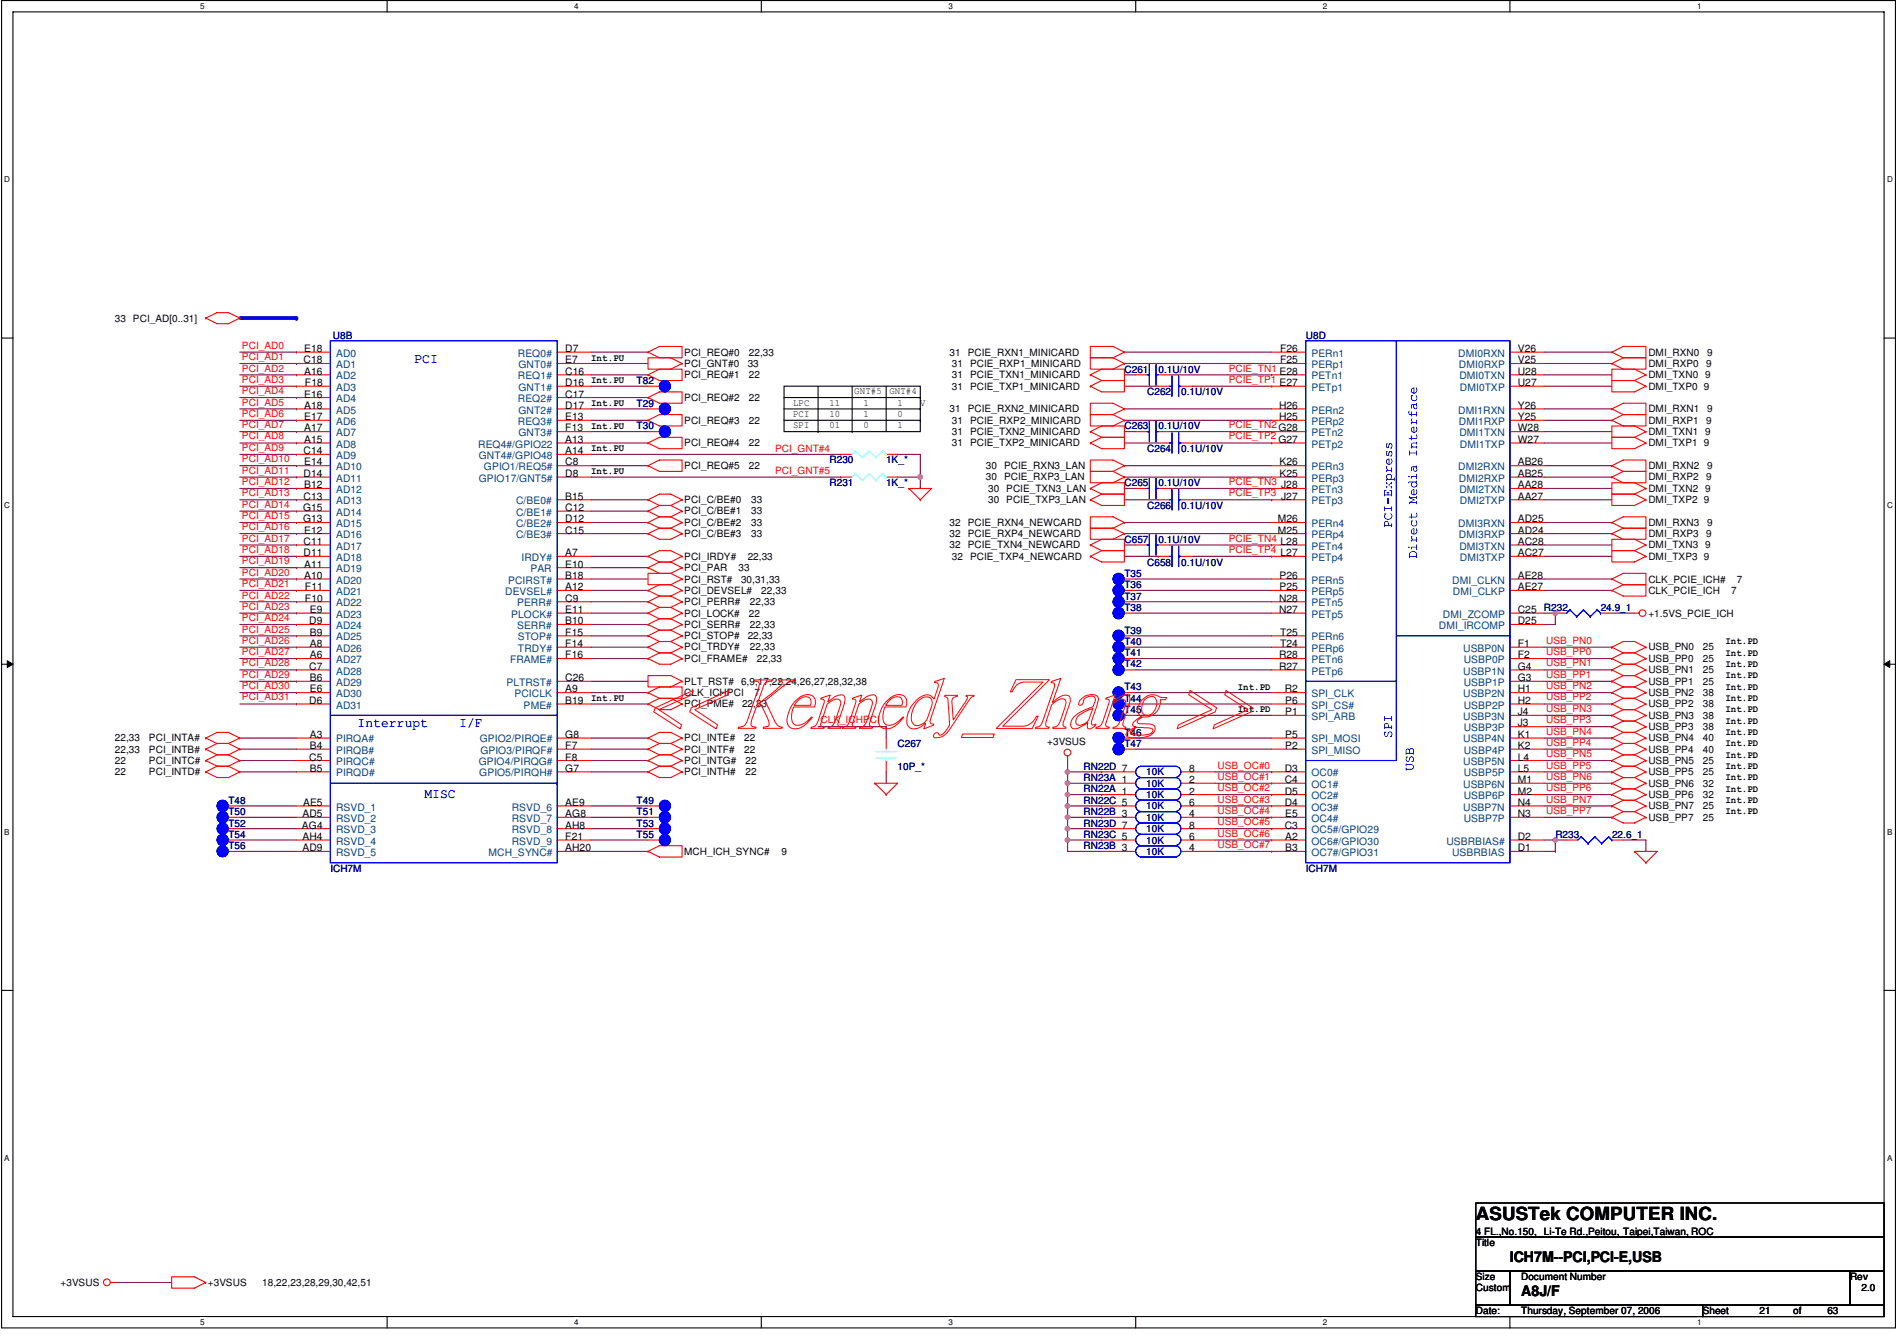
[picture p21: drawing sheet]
<svg xmlns="http://www.w3.org/2000/svg" width="297mm" height="210mm" viewBox="0 0 297 210" stroke-linecap="round" stroke-linejoin="round" font-family="sans-serif">
<defs><g id="words">
<text font-size="2.8" x="231.1" y="191">ASUSTek COMPUTER INC.</text>
<g font-size="2.3">
<text x="236.4" y="197.6">ICH7M--PCI,PCI-E,USB</text>
<text x="238.2" y="202.9">A8J/F</text>
</g>
<g font-size="2.1" fill="#00f">
<text x="64.9" y="56.8">PCI</text>
<text x="56" y="113.8">Interrupt</text>
<text x="71.9" y="113.8">I/F</text>
<text x="66.5" y="124.8">MISC</text>
</g>
<g font-size="1.6">
<text x="18" y="50.3">33 PCI_AD[0..31]</text>
<text x="47.5" y="56.9">C18</text>
<text x="47.6" y="55.1">E18</text>
<text x="47.6" y="58.7">A16</text>
<text x="88.5" y="55.1">D7</text>
<text x="88.5" y="56.9">E7</text>
<text x="88.5" y="58.7">C16</text>
<text x="92.6" y="56.4">Int.PU</text>
<text x="92.6" y="60">Int.PU</text>
<text x="107.1" y="59.2">PCI_REQ#1</text>
<text x="107.1" y="55.7">PCI_REQ#0</text>
<text x="107.1" y="57.4">PCI_GNT#0</text>
<text x="117.1" y="57.4">33</text>
<text x="117.3" y="59.2">22</text>
<text x="117.3" y="55.7">22,33</text>
<text x="148.7" y="55.7">31</text>
<text x="149.1" y="57.4">31 PCIE_RXP1_MINICARD</text>
<text x="149.1" y="59.2">31 PCIE_TXN1_MINICARD</text>
<text x="151.5" y="55.7">PCIE_RXN1_MINICARD</text>
<text x="200.4" y="58.7">E28</text>
<text x="200.4" y="55.1">F26</text>
<text x="200.4" y="56.9">F25</text>
<text x="237.7" y="55.1">V26</text>
<text x="237.7" y="56.9">V25</text>
<text x="237.7" y="58.7">U28</text>
<text x="258.1" y="57.4">DMI_RXP0</text>
<text x="258.1" y="59.2">DMI_TXN0 9</text>
<text x="258.1" y="55.7">DMI_RXN0</text>
<text x="267.2" y="57.4">9</text>
<text x="267.3" y="55.7">9</text>
<text x="47.6" y="62.2">E16</text>
<text x="47.6" y="64">A18</text>
<text x="47.6" y="65.8">E17</text>
<text x="47.7" y="60.5">F18</text>
<text x="88.5" y="60.5">D16</text>
<text x="88.5" y="62.2">C17</text>
<text x="88.5" y="64">D17</text>
<text x="88.5" y="65.8">E13</text>
<text x="92.6" y="63.5">Int.PU</text>
<text x="107.1" y="62.8">PCI_REQ#2</text>
<text x="117.3" y="62.8">22</text>
<text x="124.2" y="63.5">LPC</text>
<text x="124.2" y="65.3">PCI</text>
<text x="129.9" y="65.3">10</text>
<text x="129.9" y="63.5">11</text>
<text x="133.8" y="61.7">GNT#5</text>
<text x="135.2" y="63.5">1</text>
<text x="135.2" y="65.3">1</text>
<text x="139.3" y="61.7">GNT#4</text>
<text x="140.5" y="63.5">1</text>
<text x="140.5" y="65.3">0</text>
<text x="144.1" y="63.5">V</text>
<text x="148.7" y="64.6">31</text>
<text x="149.1" y="61">31 PCIE_TXP1_MINICARD</text>
<text x="151.5" y="64.6">PCIE_RXN2_MINICARD</text>
<text x="200.3" y="64">H26</text>
<text x="200.3" y="65.8">H25</text>
<text x="200.4" y="60.5">E27</text>
<text x="237.7" y="60.5">U27</text>
<text x="237.7" y="64">Y26</text>
<text x="237.7" y="65.8">Y25</text>
<text x="258.1" y="64.6">DMI_RXN1</text>
<text x="258.1" y="61">DMI_TXP0 9</text>
<text x="267.3" y="64.6">9</text>
<text x="47.5" y="71.1">C14</text>
<text x="47.6" y="67.5">A17</text>
<text x="47.6" y="69.3">A15</text>
<text x="88.5" y="67.5">F13</text>
<text x="88.5" y="69.3">A13</text>
<text x="88.5" y="71.1">A14</text>
<text x="92.6" y="67.1">Int.PU</text>
<text x="92.6" y="70.7">Int.PU</text>
<text x="107.1" y="66.3">PCI_REQ#3</text>
<text x="107.1" y="69.8">PCI_REQ#4</text>
<text x="117.3" y="66.3">22</text>
<text x="117.3" y="69.8">22</text>
<text x="124.2" y="67">SPI</text>
<text x="129.9" y="67">01</text>
<text x="135.2" y="67">0</text>
<text x="140.5" y="67">1</text>
<text x="149.1" y="66.3">31 PCIE_RXP2_MINICARD</text>
<text x="149.1" y="68.1">31 PCIE_TXN2_MINICARD</text>
<text x="149.1" y="69.8">31 PCIE_TXP2_MINICARD</text>
<text x="200.2" y="67.5">G28</text>
<text x="200.2" y="69.3">G27</text>
<text x="237.7" y="67.5">W28</text>
<text x="237.7" y="69.3">W27</text>
<text x="258.1" y="68.1">DMI_TXN1 9</text>
<text x="258.1" y="66.3">DMI_RXP1</text>
<text x="258.1" y="69.8">DMI_TXP1 9</text>
<text x="267.2" y="66.3">9</text>
<text x="47.5" y="74.6">D14</text>
<text x="47.6" y="72.9">E14</text>
<text x="47.6" y="76.4">B12</text>
<text x="88.5" y="72.9">C8</text>
<text x="88.5" y="74.6">D8</text>
<text x="92.6" y="74.2">Int.PU</text>
<text x="107.1" y="73.4">PCI_REQ#5</text>
<text x="117.3" y="73.4">22</text>
<text x="154.4" y="73.4">30 PCIE_RXN3_LAN</text>
<text x="154.4" y="75.2">30 PCIE_RXP3_LAN</text>
<text x="154.7" y="77">30 PCIE_TXN3_LAN</text>
<text x="200.4" y="72.9">K26</text>
<text x="200.4" y="74.6">K25</text>
<text x="200.6" y="76.4">J28</text>
<text x="237.7" y="72.9">AB26</text>
<text x="237.7" y="74.6">AB25</text>
<text x="237.7" y="76.4">AA28</text>
<text x="258.1" y="73.4">DMI_RXN2</text>
<text x="258.1" y="75.2">DMI_RXP2</text>
<text x="258.1" y="77">DMI_TXN2 9</text>
<text x="267.2" y="75.2">9</text>
<text x="267.3" y="73.4">9</text>
<text x="47.5" y="80">G15</text>
<text x="47.5" y="81.7">G13</text>
<text x="47.5" y="78.2">C13</text>
<text x="47.6" y="83.5">E12</text>
<text x="88.5" y="78.2">B15</text>
<text x="88.5" y="80">C12</text>
<text x="88.5" y="81.7">D12</text>
<text x="88.5" y="83.5">C15</text>
<text x="107.1" y="78.7">PCI_C/BE#0</text>
<text x="107.1" y="82.3">PCI_C/BE#2</text>
<text x="107.1" y="80.5">PCI_C/BE#1</text>
<text x="117.6" y="78.7">33</text>
<text x="117.6" y="82.3">33</text>
<text x="117.6" y="80.5">33</text>
<text x="148.7" y="82.3">32</text>
<text x="151.5" y="82.3">PCIE_RXN4_NEWCARD</text>
<text x="154.7" y="78.7">30 PCIE_TXP3_LAN</text>
<text x="200.1" y="81.7">M26</text>
<text x="200.1" y="83.5">M25</text>
<text x="200.6" y="78.2">J27</text>
<text x="237.7" y="78.2">AA27</text>
<text x="237.7" y="81.7">AD25</text>
<text x="237.7" y="83.5">AD24</text>
<text x="258.1" y="78.7">DMI_TXP2 9</text>
<text x="258.1" y="82.3">DMI_RXN3</text>
<text x="267.3" y="82.3">9</text>
<text x="47.5" y="85.3">C11</text>
<text x="47.5" y="87.1">D11</text>
<text x="47.6" y="88.9">A11</text>
<text x="88.5" y="87.1">A7</text>
<text x="88.5" y="88.9">E10</text>
<text x="107.1" y="87.6">PCI_IRDY#</text>
<text x="107.1" y="84.1">PCI_C/BE#3</text>
<text x="107.1" y="89.4">PCI_PAR</text>
<text x="115.7" y="89.4">33</text>
<text x="117.1" y="87.6">22,33</text>
<text x="117.6" y="84.1">33</text>
<text x="148.7" y="84.1">32</text>
<text x="148.7" y="85.9">32</text>
<text x="149.1" y="87.6">32 PCIE_TXP4_NEWCARD</text>
<text x="151.5" y="84.1">PCIE_RXP4_NEWCARD</text>
<text x="151.5" y="85.9">PCIE_TXN4_NEWCARD</text>
<text x="200.5" y="85.3">L28</text>
<text x="200.5" y="87.1">L27</text>
<text x="237.7" y="85.3">AC28</text>
<text x="237.7" y="87.1">AC27</text>
<text x="258.1" y="87.6">DMI_TXP3 9</text>
<text x="258.1" y="84.1">DMI_RXP3</text>
<text x="258.1" y="85.9">DMI_TXN3 9</text>
<text x="267.2" y="84.1">9</text>
<text x="47.6" y="90.6">A10</text>
<text x="47.7" y="92.4">F11</text>
<text x="47.7" y="94.2">F10</text>
<text x="48.5" y="96">E9</text>
<text x="88.5" y="90.6">B18</text>
<text x="88.5" y="92.4">A12</text>
<text x="88.5" y="94.2">C9</text>
<text x="88.5" y="96">E11</text>
<text x="107.1" y="93">PCI_DEVSEL#</text>
<text x="107.1" y="91.2">PCI_RST#</text>
<text x="107.1" y="94.7">PCI_PERR#</text>
<text x="116" y="91.2">30,31,33</text>
<text x="117.4" y="94.7">22,33</text>
<text x="119.2" y="93">22,33</text>
<text x="200.3" y="94.2">N28</text>
<text x="200.3" y="96">N27</text>
<text x="200.4" y="90.6">P26</text>
<text x="200.4" y="92.4">P25</text>
<text x="237.7" y="90.6">AE28</text>
<text x="237.7" y="92.4">AE27</text>
<text x="237.7" y="96">C25</text>
<text x="258.1" y="91.2">CLK_PCIE_ICH#</text>
<text x="258.1" y="93">CLK_PCIE_ICH</text>
<text x="271.1" y="93">7</text>
<text x="271.9" y="91.2">7</text>
<text x="48.4" y="97.7">D9</text>
<text x="48.5" y="99.5">B9</text>
<text x="48.5" y="101.3">A8</text>
<text x="88.5" y="97.7">B10</text>
<text x="88.5" y="99.5">F15</text>
<text x="88.5" y="101.3">F14</text>
<text x="107.1" y="96.5">PCI_LOCK#</text>
<text x="107.1" y="101.8">PCI_TRDY#</text>
<text x="107.1" y="98.3">PCI_SERR#</text>
<text x="107.1" y="100">PCI_STOP#</text>
<text x="117.1" y="100">22,33</text>
<text x="117.3" y="96.5">22</text>
<text x="117.4" y="101.8">22,33</text>
<text x="117.4" y="98.3">22,33</text>
<text x="200.4" y="99.5">T25</text>
<text x="200.4" y="101.3">T24</text>
<text x="237.7" y="97.7">D25</text>
<text x="237.7" y="101.3">F1</text>
<text x="258.1" y="101.8">USB_PN0</text>
<text x="258.1" y="96.5">+1.5VS_PCIE_ICH</text>
<text x="266.6" y="101.8">25</text>
<text x="270.2" y="100.8">Int.PD</text>
<text x="48.4" y="104.8">C7</text>
<text x="48.5" y="103">A6</text>
<text x="48.5" y="106.6">B6</text>
<text x="88.5" y="103">F16</text>
<text x="88.5" y="106.6">C26</text>
<text x="107.1" y="107.1">PLT_RST# 6,9,17,22,24,26,27,28,32,38</text>
<text x="107.1" y="103.6">PCI_FRAME#</text>
<text x="118.5" y="103.6">22,33</text>
<text x="193.8" y="107.9">Int.PD</text>
<text x="200.3" y="103">R28</text>
<text x="200.3" y="104.8">R27</text>
<text x="237.7" y="103">F2</text>
<text x="237.7" y="104.8">G4</text>
<text x="237.7" y="106.6">G3</text>
<text x="258.1" y="103.6">USB_PP0</text>
<text x="258.1" y="107.1">USB_PP1</text>
<text x="258.1" y="105.4">USB_PN1</text>
<text x="266.6" y="103.6">25</text>
<text x="266.6" y="107.1">25</text>
<text x="266.6" y="105.4">25</text>
<text x="270.2" y="102.6">Int.PD</text>
<text x="270.2" y="104.4">Int.PD</text>
<text x="270.2" y="106.2">Int.PD</text>
<text x="270.2" y="107.9">Int.PD</text>
<text x="48.4" y="110.2">D6</text>
<text x="48.5" y="108.4">E6</text>
<text x="88.5" y="108.4">A9</text>
<text x="88.5" y="110.2">B19</text>
<text x="92.6" y="109.7">Int.PU</text>
<text x="107.1" y="110.7">PCI_PME#</text>
<text x="107.1" y="108.9">CLK_ICHPCI</text>
<text x="116.2" y="110.7">22,33</text>
<text x="118.1" y="108.9">7</text>
<text x="193.8" y="111.5">Int.PD</text>
<text x="201.2" y="108.4">R2</text>
<text x="201.2" y="110.2">P6</text>
<text x="201.2" y="111.9">P1</text>
<text x="237.7" y="108.4">H1</text>
<text x="237.7" y="110.2">H2</text>
<text x="237.7" y="111.9">J4</text>
<text x="237.7" y="113.7">J3</text>
<text x="258.1" y="110.7">USB_PP2</text>
<text x="258.1" y="112.5">USB_PN3</text>
<text x="258.1" y="108.9">USB_PN2</text>
<text x="266.6" y="110.7">38</text>
<text x="266.6" y="112.5">38</text>
<text x="266.6" y="108.9">38</text>
<text x="270.2" y="113.3">Int.PD</text>
<text x="270.2" y="111.5">Int.PD</text>
<text x="270.2" y="109.7">Int.PD</text>
<text x="18" y="119.6">22</text>
<text x="18" y="117.8">22,33</text>
<text x="18" y="116">22,33</text>
<text x="23.3" y="119.6">PCI_INTC#</text>
<text x="23.3" y="117.8">PCI_INTB#</text>
<text x="23.3" y="116">PCI_INTA#</text>
<text x="48.4" y="119">C5</text>
<text x="48.5" y="115.5">A3</text>
<text x="48.5" y="117.3">B4</text>
<text x="88.5" y="115.5">G8</text>
<text x="88.5" y="117.3">F7</text>
<text x="88.5" y="119">F8</text>
<text x="107.1" y="119.6">PCI_INTG#</text>
<text x="107.1" y="116">PCI_INTE#</text>
<text x="107.1" y="117.8">PCI_INTF#</text>
<text x="116.5" y="116">22</text>
<text x="116.5" y="117.8">22</text>
<text x="116.7" y="119.6">22</text>
<text x="164" y="116.5">+3VSUS</text>
<text x="201.2" y="115.5">P5</text>
<text x="201.2" y="117.3">P2</text>
<text x="237.7" y="115.5">K1</text>
<text x="237.7" y="117.3">K2</text>
<text x="237.7" y="119">L4</text>
<text x="258.1" y="114.3">USB_PP3</text>
<text x="258.1" y="117.8">USB_PP4</text>
<text x="258.1" y="119.6">USB_PN5</text>
<text x="258.1" y="116">USB_PN4</text>
<text x="266.6" y="114.3">38</text>
<text x="266.6" y="117.8">40</text>
<text x="266.6" y="119.6">25</text>
<text x="266.6" y="116">40</text>
<text x="270.2" y="118.6">Int.PD</text>
<text x="270.2" y="115.1">Int.PD</text>
<text x="270.2" y="116.8">Int.PD</text>
<text x="18" y="121.4">22</text>
<text x="23.3" y="121.4">PCI_INTD#</text>
<text x="48.5" y="120.8">B5</text>
<text x="88.5" y="120.8">G7</text>
<text x="107.1" y="121.4">PCI_INTH#</text>
<text x="116.7" y="121.4">22</text>
<text x="186.2" y="122.6">2</text>
<text x="186.2" y="124.4">2</text>
<text x="186.2" y="120.8">8</text>
<text x="201.2" y="120.8">D3</text>
<text x="201.2" y="122.6">C4</text>
<text x="201.2" y="124.4">D5</text>
<text x="237.7" y="120.8">L5</text>
<text x="237.7" y="122.6">M1</text>
<text x="237.7" y="124.4">M2</text>
<text x="258.1" y="121.4">USB_PP5</text>
<text x="258.1" y="124.9">USB_PP6</text>
<text x="258.1" y="123.1">USB_PN6</text>
<text x="266.6" y="121.4">25</text>
<text x="266.6" y="124.9">32</text>
<text x="266.6" y="123.1">32</text>
<text x="270.2" y="120.4">Int.PD</text>
<text x="270.2" y="125.7">Int.PD</text>
<text x="270.2" y="123.9">Int.PD</text>
<text x="270.2" y="122.1">Int.PD</text>
<text x="47.3" y="129.7">AG4</text>
<text x="47.4" y="127.9">AD5</text>
<text x="47.4" y="131.5">AH4</text>
<text x="47.5" y="126.2">AE5</text>
<text x="88.5" y="126.2">AE9</text>
<text x="88.5" y="127.9">AG8</text>
<text x="88.5" y="129.7">AH8</text>
<text x="88.5" y="131.5">F21</text>
<text x="186.2" y="127.9">4</text>
<text x="186.2" y="129.7">8</text>
<text x="186.2" y="131.5">6</text>
<text x="186.2" y="126.2">6</text>
<text x="201.2" y="126.2">D4</text>
<text x="201.2" y="129.7">C3</text>
<text x="201.2" y="127.9">E5</text>
<text x="201.2" y="131.5">A2</text>
<text x="237.7" y="126.2">N4</text>
<text x="237.7" y="127.9">N3</text>
<text x="237.7" y="131.5">D2</text>
<text x="258.1" y="128.5">USB_PP7</text>
<text x="258.1" y="126.7">USB_PN7</text>
<text x="266.6" y="128.5">25</text>
<text x="266.6" y="126.7">25</text>
<text x="270.2" y="127.5">Int.PD</text>
<text x="47.4" y="133.2">AD9</text>
<text x="88.5" y="133.2">AH20</text>
<text x="107.1" y="133.8">MCH_ICH_SYNC#</text>
<text x="122.4" y="133.8">9</text>
<text x="186.2" y="133.2">4</text>
<text x="201.2" y="133.2">B3</text>
<text x="237.7" y="133.2">D1</text>
<text x="231.1" y="195.1">Title</text>
<text x="231.1" y="193.3">4 FL.,No.150, Li-Te Rd.,Peitou, Taipei,Taiwan, ROC</text>
<text x="9.5" y="201.3">+3VSUS</text>
<text x="32.6" y="201.3">+3VSUS</text>
<text x="41.1" y="201.3">18,22,23,28,29,30,42,51</text>
<text x="231.1" y="200.4">Size</text>
<text x="231.1" y="202.1">Custom</text>
<text x="238.2" y="200.4">Document Number</text>
<text x="289.7" y="200.4">Rev</text>
<text x="291.5" y="202.1">2.0</text>
<text x="231.1" y="205.7">Date:</text>
<text x="238.2" y="205.7">Thursday, September 07, 2006</text>
<text x="266.6" y="205.7">Sheet</text>
<text x="275.5" y="205.7">21</text>
<text x="280.8" y="205.7">of</text>
<text x="286.2" y="205.7">63</text>
</g>
<g font-size="1.6" fill="#000080">
<text x="52.1" y="53">U8B</text>
<text x="204.5" y="53">U8D</text>
<text x="176.1" y="58.3">C261</text>
<text x="181.4" y="58.3">0.1U/10V</text>
<text x="99.7" y="63.7">T29</text>
<text x="99.7" y="60.1">T82</text>
<text x="179.6" y="61.9">C262</text>
<text x="185" y="61.9">0.1U/10V</text>
<text x="99.7" y="67.2">T30</text>
<text x="176.1" y="67.2">C263</text>
<text x="179.6" y="70.7">C264</text>
<text x="181.4" y="67.2">0.1U/10V</text>
<text x="185" y="70.7">0.1U/10V</text>
<text x="129.9" y="76.1">R231</text>
<text x="129.9" y="72.5">R230</text>
<text x="138.8" y="76.1">1K_*</text>
<text x="138.8" y="72.5">1K_*</text>
<text x="176.1" y="76.1">C265</text>
<text x="181.4" y="76.1">0.1U/10V</text>
<text x="179.6" y="79.6">C266</text>
<text x="185" y="79.6">0.1U/10V</text>
<text x="176.1" y="85">C657</text>
<text x="179.6" y="88.5">C658</text>
<text x="181.4" y="85">0.1U/10V</text>
<text x="185" y="88.5">0.1U/10V</text>
<text x="176.1" y="95.6">T38</text>
<text x="176.1" y="90.3">T35</text>
<text x="176.1" y="92.1">T36</text>
<text x="176.1" y="93.9">T37</text>
<text x="241.8" y="95.6">R232</text>
<text x="250.7" y="95.6">24.9_1</text>
<text x="176.1" y="99.2">T39</text>
<text x="176.1" y="100.9">T40</text>
<text x="176.1" y="104.5">T42</text>
<text x="176.1" y="102.7">T41</text>
<text x="176.1" y="111.6">T45</text>
<text x="176.1" y="109.8">T44</text>
<text x="176.1" y="108">T43</text>
<text x="140.5" y="116.9">C267</text>
<text x="176.1" y="116.9">T47</text>
<text x="176.1" y="115.1">T46</text>
<text x="35.8" y="125.8">T48</text>
<text x="99.7" y="125.8">T49</text>
<text x="140.5" y="120.5">10P_*</text>
<text x="169.7" y="122.3">RN23A 1</text>
<text x="169.7" y="125.8">RN22C 5</text>
<text x="169.7" y="124">RN22A 1</text>
<text x="169.7" y="120.5">RN22D 7</text>
<text x="179.4" y="123.1">10K</text>
<text x="179.4" y="124.9">10K</text>
<text x="179.4" y="121.4">10K</text>
<text x="35.8" y="127.6">T50</text>
<text x="35.8" y="129.4">T52</text>
<text x="35.8" y="131.1">T54</text>
<text x="99.7" y="127.6">T51</text>
<text x="99.7" y="129.4">T53</text>
<text x="99.7" y="131.1">T55</text>
<text x="169.7" y="127.6">RN22B 3</text>
<text x="169.7" y="129.4">RN23D 7</text>
<text x="169.7" y="131.1">RN23C 5</text>
<text x="179.4" y="128.5">10K</text>
<text x="179.4" y="130.3">10K</text>
<text x="179.4" y="126.7">10K</text>
<text x="243.5" y="131.1">R233</text>
<text x="252.4" y="131.1">22.6_1</text>
<text x="35.8" y="132.9">T56</text>
<text x="51.7" y="136.4">ICH7M</text>
<text x="169.7" y="132.9">RN23B 3</text>
<text x="179.4" y="132">10K</text>
<text x="179.4" y="133.8">10K</text>
<text x="204.5" y="136.4">ICH7M</text>
</g>
<g font-size="1.6" fill="#f00">
<text x="37.9" y="54.6">PCI_AD0</text>
<text x="37.9" y="56.4">PCI_AD1</text>
<text x="37.9" y="58.2">PCI_AD2</text>
<text x="37.9" y="59.9">PCI_AD3</text>
<text x="192.4" y="59.9">PCIE_TP1</text>
<text x="192.4" y="58.2">PCIE_TN1</text>
<text x="37.9" y="61.7">PCI_AD4</text>
<text x="37.9" y="63.5">PCI_AD5</text>
<text x="37.9" y="65.3">PCI_AD6</text>
<text x="37.9" y="67">PCI_AD7</text>
<text x="37.9" y="68.8">PCI_AD8</text>
<text x="37.9" y="70.6">PCI_AD9</text>
<text x="121.4" y="70.7">PCI_GNT#4</text>
<text x="192.4" y="68.8">PCIE_TP2</text>
<text x="192.4" y="67">PCIE_TN2</text>
<text x="37.9" y="72.3">PCI_AD10</text>
<text x="37.9" y="74.1">PCI_AD11</text>
<text x="37.9" y="75.9">PCI_AD12</text>
<text x="37.9" y="77.7">PCI_AD13</text>
<text x="121.4" y="74.1">PCI_GNT#5</text>
<text x="192.4" y="75.9">PCIE_TN3</text>
<text x="192.4" y="77.7">PCIE_TP3</text>
<text x="37.9" y="79.5">PCI_AD14</text>
<text x="37.9" y="81.2">PCI_AD15</text>
<text x="37.9" y="83">PCI_AD16</text>
<text x="37.9" y="84.8">PCI_AD17</text>
<text x="37.9" y="86.6">PCI_AD18</text>
<text x="37.9" y="88.3">PCI_AD19</text>
<text x="192.4" y="84.8">PCIE_TN4</text>
<text x="192.4" y="86.6">PCIE_TP4</text>
<text x="37.9" y="90.1">PCI_AD20</text>
<text x="37.9" y="91.9">PCI_AD21</text>
<text x="37.9" y="93.7">PCI_AD22</text>
<text x="37.9" y="95.5">PCI_AD23</text>
<text x="37.9" y="97.2">PCI_AD24</text>
<text x="37.9" y="99">PCI_AD25</text>
<text x="37.9" y="100.8">PCI_AD26</text>
<text x="242.1" y="100.8">USB_PN0</text>
<text x="37.9" y="102.5">PCI_AD27</text>
<text x="37.9" y="104.3">PCI_AD28</text>
<text x="37.9" y="106.1">PCI_AD29</text>
<text x="37.9" y="107.9">PCI_AD30</text>
<text x="242.1" y="102.5">USB_PP0</text>
<text x="242.1" y="104.3">USB_PN1</text>
<text x="242.1" y="106.1">USB_PP1</text>
<text x="242.1" y="107.9">USB_PN2</text>
<text x="37.9" y="109.6">PCI_AD31</text>
<text x="128.5" y="113.2">CLK_ICHPCI</text>
<text x="242.1" y="109.6">USB_PP2</text>
<text x="242.1" y="111.4">USB_PN3</text>
<text x="242.1" y="113.2">USB_PP3</text>
<text x="242.1" y="115">USB_PN4</text>
<text x="242.1" y="116.8">USB_PP4</text>
<text x="242.1" y="118.5">USB_PN5</text>
<text x="190.6" y="120.3">USB_OC#0</text>
<text x="190.6" y="123.9">USB_OC#2</text>
<text x="190.6" y="122.1">USB_OC#1</text>
<text x="190.6" y="125.6">USB_OC#3</text>
<text x="242.1" y="120.3">USB_PP5</text>
<text x="242.1" y="122.1">USB_PN6</text>
<text x="242.1" y="123.9">USB_PP6</text>
<text x="242.1" y="125.6">USB_PN7</text>
<text x="190.6" y="131">USB_OC#6</text>
<text x="190.6" y="129.2">USB_OC#5</text>
<text x="190.6" y="127.4">USB_OC#4</text>
<text x="242.1" y="127.4">USB_PP7</text>
<text x="190.6" y="132.7">USB_OC#7</text>
</g>
<g font-size="1.6" fill="#004080">
<text x="52.6" y="55.8">AD0</text>
<text x="52.6" y="57.6">AD1</text>
<text x="52.6" y="59.4">AD2</text>
<text x="81.1" y="55.8">REQ0#</text>
<text x="81.1" y="59.4">REQ1#</text>
<text x="81.2" y="57.6">GNT0#</text>
<text x="205.4" y="55.8">PERn1</text>
<text x="205.4" y="57.6">PERp1</text>
<text x="205.4" y="59.4">PETn1</text>
<text x="228.3" y="55.8">DMI0RXN</text>
<text x="228.4" y="57.6">DMI0RXP</text>
<text x="228.5" y="59.4">DMI0TXN</text>
<text x="52.6" y="61.2">AD3</text>
<text x="52.6" y="62.9">AD4</text>
<text x="52.6" y="64.7">AD5</text>
<text x="81.1" y="62.9">REQ2#</text>
<text x="81.2" y="61.2">GNT1#</text>
<text x="81.2" y="64.7">GNT2#</text>
<text x="205.4" y="61.2">PETp1</text>
<text x="205.4" y="64.7">PERn2</text>
<text x="228.3" y="64.7">DMI1RXN</text>
<text x="228.6" y="61.2">DMI0TXP</text>
<text x="52.6" y="66.5">AD6</text>
<text x="52.6" y="68.3">AD7</text>
<text x="52.6" y="70.1">AD8</text>
<text x="52.6" y="71.8">AD9</text>
<text x="74.9" y="70.1">REQ4#/GPIO22</text>
<text x="75" y="71.8">GNT4#/GPIO48</text>
<text x="81.1" y="66.5">REQ3#</text>
<text x="81.2" y="68.3">GNT3#</text>
<text x="205.4" y="66.5">PERp2</text>
<text x="205.4" y="68.3">PETn2</text>
<text x="205.4" y="70.1">PETp2</text>
<text x="228.4" y="66.5">DMI1RXP</text>
<text x="228.5" y="68.3">DMI1TXN</text>
<text x="228.6" y="70.1">DMI1TXP</text>
<text x="52.6" y="73.6">AD10</text>
<text x="52.6" y="75.4">AD11</text>
<text x="52.6" y="77.2">AD12</text>
<text x="75" y="75.4">GPIO17/GNT5#</text>
<text x="75.8" y="73.6">GPIO1/REQ5#</text>
<text x="205.4" y="73.6">PERn3</text>
<text x="205.4" y="75.4">PERp3</text>
<text x="205.4" y="77.2">PETn3</text>
<text x="228.3" y="73.6">DMI2RXN</text>
<text x="228.4" y="75.4">DMI2RXP</text>
<text x="228.5" y="77.2">DMI2TXN</text>
<text x="52.6" y="79">AD13</text>
<text x="52.6" y="80.7">AD14</text>
<text x="52.6" y="82.5">AD15</text>
<text x="80.8" y="79">C/BE0#</text>
<text x="80.8" y="80.7">C/BE1#</text>
<text x="80.8" y="82.5">C/BE2#</text>
<text x="205.4" y="79">PETp3</text>
<text x="205.4" y="82.5">PERn4</text>
<text x="228.3" y="82.5">DMI3RXN</text>
<text x="228.6" y="79">DMI2TXP</text>
<text x="52.6" y="84.2">AD16</text>
<text x="52.6" y="86">AD17</text>
<text x="52.6" y="87.8">AD18</text>
<text x="52.6" y="89.6">AD19</text>
<text x="80.8" y="84.2">C/BE3#</text>
<text x="81.7" y="87.8">IRDY#</text>
<text x="83.1" y="89.6">PAR</text>
<text x="205.4" y="84.2">PERp4</text>
<text x="205.4" y="86">PETn4</text>
<text x="205.4" y="87.8">PETp4</text>
<text x="228.4" y="84.2">DMI3RXP</text>
<text x="228.5" y="86">DMI3TXN</text>
<text x="228.6" y="87.8">DMI3TXP</text>
<text x="52.6" y="91.4">AD20</text>
<text x="52.6" y="93.1">AD21</text>
<text x="52.6" y="94.9">AD22</text>
<text x="79.1" y="93.1">DEVSEL#</text>
<text x="79.6" y="91.4">PCIRST#</text>
<text x="81" y="94.9">PERR#</text>
<text x="205.4" y="91.4">PERn5</text>
<text x="205.4" y="93.1">PERp5</text>
<text x="205.4" y="94.9">PETn5</text>
<text x="227.4" y="91.4">DMI_CLKN</text>
<text x="227.5" y="93.1">DMI_CLKP</text>
<text x="52.6" y="96.7">AD23</text>
<text x="52.6" y="98.5">AD24</text>
<text x="52.6" y="100.2">AD25</text>
<text x="80" y="96.7">PLOCK#</text>
<text x="81" y="98.5">SERR#</text>
<text x="81.1" y="100.2">STOP#</text>
<text x="205.4" y="96.7">PETp5</text>
<text x="205.4" y="100.2">PERn6</text>
<text x="225.3" y="98.5">DMI_IRCOMP</text>
<text x="225.9" y="96.7">DMI_ZCOMP</text>
<text x="52.6" y="102">AD26</text>
<text x="52.6" y="103.8">AD27</text>
<text x="52.6" y="105.6">AD28</text>
<text x="52.6" y="107.4">AD29</text>
<text x="79.3" y="107.4">PLTRST#</text>
<text x="79.9" y="103.8">FRAME#</text>
<text x="81.1" y="102">TRDY#</text>
<text x="205.4" y="102">PERp6</text>
<text x="205.4" y="103.8">PETn6</text>
<text x="205.4" y="105.6">PETp6</text>
<text x="229.1" y="102">USBP0N</text>
<text x="229.1" y="105.6">USBP1N</text>
<text x="229.2" y="103.8">USBP0P</text>
<text x="229.2" y="107.4">USBP1P</text>
<text x="52.6" y="109.1">AD30</text>
<text x="52.6" y="110.9">AD31</text>
<text x="80.6" y="109.1">PCICLK</text>
<text x="82" y="110.9">PME#</text>
<text x="205.4" y="109.1">SPI_CLK</text>
<text x="205.4" y="110.9">SPI_CS#</text>
<text x="205.4" y="112.7">SPI_ARB</text>
<text x="229.1" y="109.1">USBP2N</text>
<text x="229.1" y="112.7">USBP3N</text>
<text x="229.2" y="110.9">USBP2P</text>
<text x="52.6" y="116.2">PIRQA#</text>
<text x="52.6" y="118">PIRQB#</text>
<text x="52.6" y="119.8">PIRQC#</text>
<text x="75" y="119.8">GPIO4/PIRQG#</text>
<text x="75.1" y="116.2">GPIO2/PIRQE#</text>
<text x="75.2" y="118">GPIO3/PIRQF#</text>
<text x="205.4" y="116.2">SPI_MOSI</text>
<text x="205.4" y="118">SPI_MISO</text>
<text x="229.1" y="116.2">USBP4N</text>
<text x="229.1" y="119.8">USBP5N</text>
<text x="229.2" y="114.5">USBP3P</text>
<text x="229.2" y="118">USBP4P</text>
<text x="52.6" y="121.5">PIRQD#</text>
<text x="75.1" y="121.5">GPIO5/PIRQH#</text>
<text x="205.4" y="121.5">OC0#</text>
<text x="205.4" y="123.3">OC1#</text>
<text x="205.4" y="125.1">OC2#</text>
<text x="229.1" y="123.3">USBP6N</text>
<text x="229.2" y="121.5">USBP5P</text>
<text x="229.2" y="125.1">USBP6P</text>
<text x="52.6" y="126.9">RSVD_1</text>
<text x="52.6" y="128.7">RSVD_2</text>
<text x="52.6" y="130.4">RSVD_3</text>
<text x="80.1" y="126.9">RSVD_6</text>
<text x="80.1" y="128.7">RSVD_7</text>
<text x="80.1" y="130.4">RSVD_8</text>
<text x="205.4" y="126.9">OC3#</text>
<text x="205.4" y="128.7">OC4#</text>
<text x="205.4" y="130.4">OC5#/GPIO29</text>
<text x="229.1" y="126.9">USBP7N</text>
<text x="229.2" y="128.7">USBP7P</text>
<text x="52.6" y="132.2">RSVD_4</text>
<text x="52.6" y="134">RSVD_5</text>
<text x="76.5" y="134">MCH_SYNC#</text>
<text x="80.1" y="132.2">RSVD_9</text>
<text x="205.4" y="132.2">OC6#/GPIO30</text>
<text x="205.4" y="134">OC7#/GPIO31</text>
<text x="226.5" y="132.2">USBRBIAS#</text>
<text x="227.4" y="134">USBRBIAS</text>
</g>
<g font-size="1.3">
<text x="31.3" y="1.4">5</text>
<text x="89.9" y="1.4">4</text>
<text x="148.5" y="1.4">3</text>
<text x="207.1" y="1.4">2</text>
<text x="265.7" y="1.4">1</text>
<text x=".7" y="28.5">D</text>
<text x="295.5" y="28.5">D</text>
<text x=".7" y="79.6">C</text>
<text x="295.5" y="79.6">C</text>
<text x=".7" y="130.6">B</text>
<text x="295.5" y="130.6">B</text>
<text x=".7" y="181.7">A</text>
<text x="295.5" y="181.7">A</text>
<text x="31.3" y="207.4">5</text>
<text x="89.9" y="207.4">4</text>
<text x="148.5" y="207.4">3</text>
<text x="207.1" y="207.4">2</text>
<text x="265.7" y="207.4">1</text>
</g>
</g></defs>
<path d="M.3 .1h296.5v207.8h-296.5zM2 1.9h293v204.2h-293z" fill="none" stroke="#000" stroke-width=".17"/>
<g fill="#fff">
<path d="M31.3 .3h.7v1.4h-.7z"/>
<path d="M31.3 206.2h.7v1.5h-.7z"/>
</g>
<path d="M60.6 .1v1.8M60.6 206.1v1.8" fill="none" stroke="#000" stroke-width=".17"/>
<g fill="#fff">
<path d="M89.9 .3h.7v1.4h-.7z"/>
<path d="M89.9 206.2h.7v1.5h-.7z"/>
</g>
<path d="M119.2 .1v1.8M119.2 206.1v1.8" fill="none" stroke="#000" stroke-width=".17"/>
<g fill="#fff">
<path d="M148.5 .3h.7v1.4h-.7z"/>
<path d="M148.5 206.2h.7v1.5h-.7z"/>
</g>
<path d="M177.8 .1v1.8M177.8 206.1v1.8" fill="none" stroke="#000" stroke-width=".17"/>
<g fill="#fff">
<path d="M207.1 .3h.8v1.4h-.8z"/>
<path d="M207.1 206.2h.8v1.5h-.8z"/>
</g>
<path d="M236.4 .1v1.8M236.4 206.1v1.8" fill="none" stroke="#000" stroke-width=".17"/>
<g fill="#fff">
<path d="M265.7 .3h.7v1.4h-.7z"/>
<path d="M265.7 206.2h.7v1.5h-.7z"/>
<path d="M.7 27.3h.9v1.5h-.9z"/>
<path d="M295.4 27.3h1v1.5h-1z"/>
<path d="M.7 78.4h.9v1.5h-.9z"/>
<path d="M295.4 78.4h1v1.5h-1z"/>
</g>
<path d="M.3 52.9h1.7M295 52.9h1.8" fill="none" stroke="#000" stroke-width=".17"/>
<g fill="#fff">
<path d="M.7 129.5h.9v1.4h-.9z"/>
<path d="M295.4 129.5h.9v1.4h-.9z"/>
</g>
<path d="M.3 104h1.7M295 104h1.8" fill="none" stroke="#000" stroke-width=".17"/>
<path d="M1.1 103.4l.9 .6-.9 .5zM295 104l.9-.6v1.1z" fill="#000"/>
<path d="M1.1 103.4l.9 .6-.9 .5zM295 104l.9-.6v1.1z" fill="none" stroke="#000" stroke-width=".16"/>
<g fill="#fff">
<path d="M.6 180.5h1v1.5h-1z"/>
<path d="M295.4 180.5h.9v1.5h-.9z"/>
</g>
<path d="M.3 155h1.7M295 155h1.8" fill="none" stroke="#000" stroke-width=".17"/>
<g fill="none" stroke="#800040" stroke-width=".17">
<path d="M92.6 58.7h8.9M92.6 72.9h8.9M92.6 64h8.9M92.6 60.5h8.9M92.6 69.3h8.9M92.6 65.8h8.9M92.6 78.2h8.9M241.8 64h10.6M241.8 69.3h10.6M241.8 65.8h10.6M241.8 76.5h10.6M92.6 97.7h8.9"/>
<path d="M92.6 83.5h8.9M92.6 90.6h8.9M92.6 88.9h8.9M92.6 80h8.9M177.8 96h21.3M241.8 97.7h1.7M241.8 96h1.7M241.8 90.6h10.6M241.8 85.3h10.6M243.5 96h.1M37.5 119h8.9M37.5 115.5h8.9"/>
<path d="M92.6 115.5h8.9M92.6 101.3h8.9M92.6 110.2h8.9M37.5 133.3h8.9M37.5 126.2h8.9M37.5 131.5h8.9M37.5 120.8h8.9M92.6 126.2h8.9M92.6 131.5h8.9M92.6 120.8h8.9M92.6 129.7h8.9M92.6 127.9h8.9"/>
</g>
<circle cx="243.5" cy="96" r=".35" fill="#f0f"/>
<circle cx="243.5" cy="96" r=".35" fill="none" stroke="#f0f" stroke-width=".17"/>
<g fill="none" stroke="#800040" stroke-width=".17">
<path d="M37.5 55.1h8.9M37.5 56.9h8.9M37.5 58.7h8.9M46.4 55.1h.1M46.4 56.9h.1M46.4 58.7h.1M92.6 55.1h8.9M92.6 56.9h8.9M241.8 55.1h10.6M241.8 56.9h10.6M241.8 58.7h10.6M37.5 74.7h8.9"/>
<path d="M37.5 60.5h8.9M37.5 72.9h8.9M37.5 67.6h8.9M37.5 62.2h8.9M37.5 78.2h8.9M37.5 64h8.9M37.5 65.8h8.9M37.5 69.3h8.9M37.5 71.1h8.9M37.5 76.5h8.9M46.4 60.5h.1M46.4 62.2h.1"/>
<path d="M46.4 64h.1M46.4 65.8h.1M46.4 67.6h.1M46.4 69.3h.1M46.4 71.1h.1M46.4 72.9h.1M46.4 74.7h.1M46.4 76.5h.1M46.4 78.2h.1M92.6 74.7h39.1M92.6 67.6h8.9M92.6 62.2h8.9"/>
<path d="M131.7 74.7h.1M241.8 74.7h10.6M241.8 60.5h10.6M241.8 72.9h10.6M241.8 67.6h10.6M241.8 78.2h10.6M37.5 92.4h8.9M37.5 87.1h8.9M37.5 94.2h8.9M37.5 83.5h8.9M37.5 96h8.9M37.5 99.5h8.9"/>
<path d="M37.5 81.8h8.9M37.5 80h8.9M37.5 85.3h8.9M37.5 88.9h8.9M37.5 90.6h8.9M37.5 97.7h8.9M46.4 80h.1M46.4 81.8h.1M46.4 83.5h.1M46.4 85.3h.1M46.4 87.1h.1M46.4 88.9h.1"/>
<path d="M46.4 90.6h.1M46.4 92.4h.1M46.4 94.2h.1M46.4 96h.1M46.4 97.7h.1M46.4 99.5h.1M92.6 92.4h8.9M92.6 87.1h8.9M92.6 94.2h8.9M92.6 96h8.9M92.6 99.5h8.9M92.6 81.8h8.9"/>
<path d="M177.8 92.4h21.3M177.8 94.2h21.3M177.8 99.5h21.3M177.8 90.6h21.3M241.8 92.4h10.6M241.8 87.1h10.6M241.8 83.5h10.6M241.8 81.8h10.6M243.5 96v1.7M37.5 117.3h8.9M37.5 106.6h8.9M37.5 103.1h8.9"/>
<path d="M37.5 104.9h8.9M37.5 108.4h8.9M37.5 101.3h8.9M37.5 110.2h8.9M46.4 101.3h.1M46.4 103.1h.1M46.4 104.9h.1M46.4 106.6h.1M46.4 108.4h.1M46.4 110.2h.1M92.6 117.3h8.9M92.6 106.6h8.9"/>
<path d="M92.6 103.1h8.9M92.6 119h8.9M92.6 108.4h8.9M128.1 113.7h10.7M138.8 113.7h.1M138.8 113.7v1.8M177.8 117.3h21.3M177.8 103.1h21.3M177.8 104.9h21.3M177.8 108.4h21.3M177.8 101.3h21.3M177.8 110.2h21.3"/>
<path d="M177.8 112h21.3M177.8 115.5h21.3M37.5 129.7h8.9M37.5 127.9h8.9M92.6 133.3h8.9M138.8 120.8v1.8M167.2 120.8h5.3M172.5 120.8h.1M190.2 133.3h8.9M190.2 129.7h8.9M190.2 127.9h8.9M190.2 131.5h8.9"/>
<path d="M190.2 120.8h8.9M190.2 124.4h8.9M190.2 122.6h8.9M190.2 126.2h8.9M199.1 133.3h.1M199.1 131.5h.1M199.1 129.7h.1M199.1 127.9h.1M199.1 120.8h.1M199.1 124.4h.1M199.1 122.6h.1M199.1 126.2h.1"/>
</g>
<path d="M37.5 49.8h8.9M46.4 49.8h.1" fill="none" stroke="#00f" stroke-width=".55"/>
<circle cx="167.2" cy="120.8" r=".35" fill="#f0f"/>
<circle cx="167.2" cy="120.8" r=".35" fill="none" stroke="#f0f" stroke-width=".17"/>
<path d="M167.2 122.6h5.3M172.5 122.6h.1" fill="none" stroke="#800040" stroke-width=".17"/>
<circle cx="167.2" cy="122.6" r=".35" fill="#f0f"/>
<circle cx="167.2" cy="122.6" r=".35" fill="none" stroke="#f0f" stroke-width=".17"/>
<path d="M167.2 124.4h5.3M172.5 124.4h.1" fill="none" stroke="#800040" stroke-width=".17"/>
<circle cx="167.2" cy="124.4" r=".35" fill="#f0f"/>
<circle cx="167.2" cy="124.4" r=".35" fill="none" stroke="#f0f" stroke-width=".17"/>
<path d="M167.2 126.2h5.3M172.5 126.2h.1" fill="none" stroke="#800040" stroke-width=".17"/>
<circle cx="167.2" cy="126.1" r=".35" fill="#f0f"/>
<circle cx="167.2" cy="126.1" r=".35" fill="none" stroke="#f0f" stroke-width=".17"/>
<path d="M167.2 127.9h5.3M172.5 127.9h.1" fill="none" stroke="#800040" stroke-width=".17"/>
<circle cx="167.2" cy="127.9" r=".35" fill="#f0f"/>
<circle cx="167.2" cy="127.9" r=".35" fill="none" stroke="#f0f" stroke-width=".17"/>
<path d="M167.2 129.7h5.3M172.5 129.7h.1" fill="none" stroke="#800040" stroke-width=".17"/>
<circle cx="167.2" cy="129.7" r=".35" fill="#f0f"/>
<circle cx="167.2" cy="129.7" r=".35" fill="none" stroke="#f0f" stroke-width=".17"/>
<path d="M167.2 131.5h5.3M172.5 131.5h.1" fill="none" stroke="#800040" stroke-width=".17"/>
<circle cx="167.2" cy="131.5" r=".35" fill="#f0f"/>
<circle cx="167.2" cy="131.5" r=".35" fill="none" stroke="#f0f" stroke-width=".17"/>
<g fill="none" stroke="#800040" stroke-width=".17">
<path d="M167.2 119v14.3h5.3M241.8 101.3h10.6M241.8 103.1h10.6M241.8 104.9h10.6M241.8 106.6h10.6M241.8 108.4h10.6M241.8 110.2h10.6M241.8 112h10.6M241.8 113.7h10.6M241.8 115.5h10.6M241.8 117.3h10.6M241.8 119h10.6"/>
<path d="M252.4 101.3h.1M252.4 103.1h.1M252.4 104.9h.1M252.4 106.6h.1M252.4 108.4h.1M252.4 110.2h.1M252.4 112h.1M252.4 113.7h.1M252.4 115.5h.1M252.4 117.3h.1M252.4 119h.1M241.8 133.3h1.7"/>
<path d="M241.8 120.8h10.6M241.8 122.6h10.6M241.8 124.4h10.6M241.8 126.2h10.6M241.8 127.9h10.6M243.5 133.3h.1M243.5 131.5v1.8M252.4 120.8h.1M252.4 122.6h.1M252.4 124.4h.1M252.4 126.2h.1M252.4 127.9h.1"/>
</g>
<circle cx="243.5" cy="131.5" r=".35" fill="#f0f"/>
<circle cx="243.5" cy="131.5" r=".35" fill="none" stroke="#f0f" stroke-width=".17"/>
<path d="M140.5 74.7h3.6M140.5 71.1h3.6v5.4M144.1 74.7h.1M252.4 96h3.5M241.8 131.5h3.5M254.2 131.5h3.5v1.8" fill="none" stroke="#800040" stroke-width=".17"/>
<circle cx="144.1" cy="74.7" r=".36" fill="#f0f"/>
<circle cx="144.1" cy="74.7" r=".36" fill="none" stroke="#f0f" stroke-width=".17"/>
<g fill="none" stroke="#800040" stroke-width=".17">
<path d="M176.1 56.9h23M176.1 55.1h23M176.1 58.7h1.7M183.1 58.7h16M199.1 58.7h.1M92.6 71.1h39.1M131.7 71.1h.1M176.1 65.8h23M176.1 64h23M176.1 72.9h23M176.1 74.7h23M176.1 60.5h5.3"/>
<path d="M176.1 67.6h1.7M176.1 69.3h5.3M176.1 76.5h1.7M176.1 78.2h5.3M183.1 67.6h16M183.1 76.5h16M186.7 60.5h12.4M186.7 69.3h12.4M186.7 78.2h12.4M199.1 60.5h.1M199.1 69.3h.1M199.1 67.6h.1"/>
<path d="M199.1 76.5h.1M199.1 78.2h.1M176.1 83.5h23M176.1 81.8h23M176.1 85.3h1.7M176.1 87.1h5.3M181.4 87.1h.1M183.1 85.3h16M186.7 87.1h12.4M199.1 85.3h.1M199.1 87.1h.1M18 200.7h8.9"/>
</g>
<g fill="none" stroke="#f00" stroke-width=".17">
<path d="M32.2 49.8h.1M32.2 49.8l1.8 .9h1.8l1.7-.9M32.2 49.8l1.8-.9h1.8l1.7 .9M37.5 49.8h.1M101.5 58.7l1.7-.9h3.6v1.8h-3.6zM101.5 58.7h.1M101.5 55.1l1.7-.9h3.6v1.8h-3.6zM101.5 55.1h.1M101.5 56h3.5l1.8 .9-1.8 .9h-3.5zM106.8 56.9h.1M170.7 58.7l1.8-.9h3.6v1.8h-3.6M170.7 58.7h.1"/>
<path d="M170.7 58.7l1.8 .9M172.5 59.6h3.6v1.7h-3.6l-1.8-.8M172.5 59.6l-1.8 .9M174.3 56h-3.6v1.8h3.6l1.8-.9M174.3 56l1.8 .9M176.1 56.9h.1M176.1 55.1l-1.8-.9h-3.6v1.8h3.6M176.1 55.1h.1M176.1 55.1l-1.8 .9M199.1 55.1h5.4M199.1 56.9h5.4M199.1 58.7h5.4"/>
<path d="M236.4 55.1h5.4M236.4 56.9h5.4M236.4 58.7h5.4M252.4 56.9h.1M252.4 55.1l1.8-.9h3.5v1.8h-3.5M252.4 55.1h.1M252.4 55.1l1.8 .9M254.2 56h3.5v1.8h-3.5l-1.8-.9M254.2 56l-1.8 .9M255.9 59.6h-3.5v1.7h3.5l1.8-.8M255.9 59.6l1.8 .9M257.7 58.7l-1.8-.9h-3.5v1.8h3.5"/>
<path d="M257.7 58.7h.1M257.7 58.7l-1.8 .9M101.5 65.8l1.7-.9h3.6v1.8h-3.6zM101.5 65.8h.1M101.5 78.2h.1M101.5 62.2l1.7-.9h3.6v1.8h-3.6zM101.5 62.2h.1M101.5 69.3l1.7-.8h3.6v1.7h-3.6zM101.5 69.3h.1M101.5 72.9l1.7-.9h3.6v1.8h-3.6zM101.5 72.9h.1M101.5 78.2l1.7-.9h1.8l1.8 .9"/>
<path d="M101.5 78.2l1.7 .9M103.2 79.1h1.8M103.2 79.1l-1.7 .9M105 79.1l1.8 .9M106.8 78.2h.1M106.8 78.2l-1.8 .9M142.3 76.5h.1M142.3 76.5h3.6l-1.8 1.7M142.3 76.5l1.8 1.7M144.1 78.2h.1M170.7 60.5h.1M170.7 67.6l1.8-.9h3.6v1.8h-3.6"/>
<path d="M170.7 67.6h.1M170.7 69.3h.1M170.7 76.5l1.8-.9h3.6v1.7h-3.6M170.7 76.5h.1M170.7 78.2h.1M170.7 67.6l1.8 .9M170.7 76.5l1.8 .8M172.5 68.5h3.6v1.7h-3.6l-1.8-.9M172.5 77.3h3.6v1.8h-3.6l-1.8-.9M172.5 68.5l-1.8 .8M172.5 77.3l-1.8 .9M174.3 64.9h-3.6v1.8h3.6l1.8-.9"/>
<path d="M174.3 73.8h-3.6v1.8h3.6l1.8-.9M174.3 64.9l1.8 .9M174.3 73.8l1.8 .9M176.1 65.8h.1M176.1 64l-1.8-.9h-3.6v1.8h3.6M176.1 64h.1M176.1 72.9l-1.8-.9h-3.6v1.8h3.6M176.1 72.9h.1M176.1 74.7h.1M176.1 64l-1.8 .9M176.1 72.9l-1.8 .9M177.8 76.5h1.8"/>
<path d="M181.4 76.5h1.7M199.1 76.5h5.4M199.1 60.5h5.4M199.1 64h5.4M199.1 65.8h5.4M199.1 67.6h5.4M199.1 69.3h5.4M199.1 72.9h5.4M199.1 74.7h5.4M199.1 78.2h5.4M236.4 76.5h5.4M236.4 60.5h5.4"/>
<path d="M236.4 64h5.4M236.4 65.8h5.4M236.4 67.6h5.4M236.4 69.3h5.4M236.4 72.9h5.4M236.4 74.7h5.4M236.4 78.2h5.4M252.4 72.9l1.8-.9h3.5v1.8h-3.5M252.4 72.9h.1M252.4 74.7h.1M252.4 65.8h.1M252.4 64l1.8-.9h3.5v1.8h-3.5"/>
<path d="M252.4 64h.1M252.4 72.9l1.8 .9M252.4 64l1.8 .9M254.2 73.8h3.5v1.8h-3.5l-1.8-.9M254.2 64.9h3.5v1.8h-3.5l-1.8-.9M254.2 73.8l-1.8 .9M254.2 64.9l-1.8 .9M255.9 77.3h-3.5v1.8h3.5l1.8-.9M255.9 68.5h-3.5v1.7h3.5l1.8-.9M255.9 77.3l1.8 .9M255.9 68.5l1.8 .8M257.7 78.2h.1"/>
<path d="M257.7 76.5l-1.8-.9h-3.5v1.7h3.5M257.7 76.5h.1M257.7 67.6l-1.8-.9h-3.5v1.8h3.5M257.7 67.6h.1M257.7 69.3h.1M257.7 60.5h.1M257.7 76.5l-1.8 .8M257.7 67.6l-1.8 .9M101.5 96h.1M101.5 87.1h.1M101.5 92.4h.1M101.5 83.5h.1"/>
<path d="M101.5 94.2h.1M101.5 81.8h.1M101.5 97.7h.1M101.5 88.9h.1M101.5 99.5h.1M101.5 80h.1M101.5 96l1.7 .9M101.5 87.1l1.7 .9M101.5 87.1l1.7-.9h1.8l1.8 .9M101.5 92.4l1.7 .9M101.5 83.5l1.7 .9h1.8l1.8-.9M101.5 94.2l1.7 .9"/>
<path d="M101.5 81.8l1.7 .9M101.5 97.7l1.7 .9M101.5 88.9l1.7 .8h1.8M101.5 99.5l1.7 .9M101.5 80l1.7 .9M103.2 96.9h1.8M103.2 95.1h1.8M103.2 95.1l-1.7 .9M103.2 88h1.8M103.2 93.3h1.8M103.2 82.7l-1.7 .8M103.2 82.7h1.8"/>
<path d="M103.2 93.3l-1.7 .9M103.2 80.9l-1.7 .9M103.2 80.9h1.8M103.2 98.6h1.8M103.2 96.9l-1.7 .8M103.2 88l-1.7 .9M103.2 98.6l-1.7 .9M105 89.7h-3.5v1.8h3.5M105 95.1l1.8 .9M105 91.5l1.8 .9M105 91.5h-1.8l-1.7 .9M105 89.7l1.8 .9"/>
<path d="M105 82.7l1.8 .8M105 93.3l1.8 .9M105 80.9l1.8 .9M105 96.9l1.8 .8M105 88l1.8 .9M105 98.6l1.8 .9M106.8 96h.1M106.8 87.1h.1M106.8 92.4h.1M106.8 90.6h.1M106.8 83.5h.1M106.8 94.2h.1"/>
<path d="M106.8 81.8h.1M106.8 97.7h.1M106.8 88.9h.1M106.8 99.5h.1M106.8 80h.1M106.8 96l-1.8 .9M106.8 87.1l-1.8 .9M106.8 92.4l-1.8 .9M106.8 90.6l-1.8 .9M106.8 94.2l-1.8 .9M106.8 81.8l-1.8 .9M106.8 97.7l-1.8 .9"/>
<path d="M106.8 88.9l-1.8 .8M106.8 99.5l-1.8 .9M106.8 80l-1.8 .9M170.7 85.3l1.8-.9h3.6v1.8h-3.6M170.7 85.3h.1M170.7 87.1h.1M170.7 85.3l1.8 .9M172.5 86.2h3.6v1.8h-3.6l-1.8-.9M172.5 86.2l-1.8 .9M174.3 82.7h-3.6v1.7h3.6l1.8-.9M174.3 82.7l1.8 .8M176.1 83.5h.1"/>
<path d="M176.1 81.8l-1.8-.9h-3.6v1.8h3.6M176.1 81.8h.1M176.1 81.8l-1.8 .9M199.1 96h5.4M199.1 81.8h5.4M199.1 83.5h5.4M199.1 85.3h5.4M199.1 87.1h5.4M199.1 90.6h5.4M199.1 92.4h5.4M199.1 94.2h5.4M199.1 99.5h5.4"/>
<path d="M236.4 96h5.4M236.4 81.8h5.4M236.4 83.5h5.4M236.4 85.3h5.4M236.4 87.1h5.4M236.4 90.6h5.4M236.4 92.4h5.4M236.4 97.7h5.4M252.4 83.5h.1M252.4 90.6l1.8-.9h3.5v1.8h-3.5M252.4 90.6h.1M252.4 81.8l1.8-.9h3.5v1.8h-3.5"/>
<path d="M252.4 81.8h.1M252.4 92.4h.1M252.4 90.6l1.8 .9M252.4 81.8l1.8 .9M254.2 82.7h3.5v1.7h-3.5l-1.8-.9M254.2 91.5h3.5v1.8h-3.5l-1.8-.9M254.2 82.7l-1.8 .8M254.2 91.5l-1.8 .9M255.9 86.2h-3.5v1.8h3.5l1.8-.9M255.9 86.2l1.8 .9M255.9 96h.8M257.7 87.1h.1"/>
<path d="M257.7 85.3l-1.8-.9h-3.5v1.8h3.5M257.7 85.3h.1M257.7 85.3l-1.8 .9M32.2 119h.1M32.2 117.3h.1M32.2 115.5h.1M32.2 119l1.8 .9M32.2 117.3l1.8 .9M32.2 115.5l1.8-.9h1.8l1.7 .9M32.2 115.5l1.8 .9M34 119.9h1.8M34 118.2h1.8"/>
<path d="M34 118.2l-1.8 .8M34 116.4h1.8M34 116.4l-1.8 .9M34 119.9l-1.8 .9M35.8 118.2l1.7 .8M35.8 116.4l1.7 .9M35.8 119.9l1.7 .9M37.5 119h.1M37.5 117.3h.1M37.5 115.5h.1M37.5 119l-1.7 .9M37.5 117.3l-1.7 .9"/>
<path d="M37.5 115.5l-1.7 .9M101.5 105.7h3.5l1.8 .9-1.8 .9h-3.5zM101.5 103.1h.1M101.5 101.3h.1M101.5 110.2h.1M101.5 108.4l1.7-.9h3.6v1.8h-3.6M101.5 108.4h.1M101.5 119h.1M101.5 115.5h.1M101.5 117.3h.1M101.5 103.1l1.7 .9h1.8l1.8-.9M101.5 101.3l1.7 .9"/>
<path d="M101.5 110.2l1.7 .9h1.8l1.8-.9M101.5 108.4l1.7 .9M101.5 119l1.7 .9M101.5 115.5l1.7-.9h1.8l1.8 .9M101.5 115.5l1.7 .9M101.5 117.3l1.7 .9M103.2 102.2h1.8M103.2 102.2l-1.7 .9M103.2 100.4h1.8M103.2 100.4l-1.7 .9M103.2 119.9l-1.7 .9M103.2 119.9h1.8"/>
<path d="M103.2 109.3h1.8l1.8 .9M103.2 109.3l-1.7 .9M103.2 118.2h1.8M103.2 118.2l-1.7 .8M103.2 116.4h1.8M103.2 116.4l-1.7 .9M105 102.2l1.8 .9M105 100.4l1.8 .9M105 119.9l1.8 .9M105 118.2l1.8 .8M105 116.4l1.8 .9M106.8 106.6h.1"/>
<path d="M106.8 103.1h.1M106.8 101.3h.1M106.8 110.2h.1M106.8 119h.1M106.8 115.5h.1M106.8 117.3h.1M106.8 101.3l-1.8 .9M106.8 119l-1.8 .9M106.8 115.5l-1.8 .9M106.8 117.3l-1.8 .9M167.2 118.3v.7M199.1 101.3h5.4"/>
<path d="M199.1 103.1h5.4M199.1 104.9h5.4M199.1 108.4h5.4M199.1 110.2h5.4M199.1 112h5.4M199.1 115.5h5.4M199.1 117.3h5.4M236.4 101.3h5.4M236.4 103.1h5.4M236.4 104.9h5.4M236.4 108.4h5.4M236.4 110.2h5.4"/>
<path d="M236.4 112h5.4M236.4 115.5h5.4M236.4 117.3h5.4M236.4 106.6h5.4M236.4 113.7h5.4M236.4 119h5.4M252.4 103.1h.1M252.4 101.3h.1M252.4 106.6h.1M252.4 104.9h.1M252.4 113.7h.1M252.4 110.2h.1"/>
<path d="M252.4 112h.1M252.4 108.4h.1M252.4 117.3h.1M252.4 119h.1M252.4 115.5h.1M252.4 101.3l1.8-.9h1.7l1.8 .9M252.4 103.1l1.8 .9M252.4 101.3l1.8 .9M252.4 106.6l1.8 .9M252.4 104.9l1.8 .8M252.4 113.7l1.8 .9M252.4 110.2l1.8 .9"/>
<path d="M252.4 112l1.8 .9M252.4 108.4l1.8 .9M252.4 117.3l1.8 .9M252.4 119l1.8 .9M252.4 115.5l1.8 .9M254.2 104h1.7M254.2 102.2h1.7M254.2 119.9h1.7M254.2 111.1h1.7M254.2 109.3h1.7M254.2 118.2h1.7M254.2 116.4h1.7"/>
<path d="M254.2 114.6h1.7M254.2 102.2l-1.8 .9M254.2 105.7h1.7M254.2 105.7l-1.8 .9M254.2 107.5h1.7M254.2 104l-1.8 .9M254.2 112.9h1.7M254.2 112.9l-1.8 .8M254.2 109.3l-1.8 .9M254.2 111.1l-1.8 .9M254.2 107.5l-1.8 .9M254.2 119.9l-1.8 .9"/>
<path d="M254.2 116.4l-1.8 .9M254.2 118.2l-1.8 .8M254.2 114.6l-1.8 .9M255.9 102.2l1.8 .9M255.9 105.7l1.8 .9M255.9 104l1.8 .9M255.9 112.9l1.8 .8M255.9 109.3l1.8 .9M255.9 111.1l1.8 .9M255.9 107.5l1.8 .9M255.9 119.9l1.8 .9M255.9 116.4l1.8 .9"/>
<path d="M255.9 118.2l1.8 .8M255.9 114.6l1.8 .9M257.7 103.1h.1M257.7 101.3h.1M257.7 106.6h.1M257.7 104.9h.1M257.7 113.7h.1M257.7 110.2h.1M257.7 112h.1M257.7 108.4h.1M257.7 117.3h.1M257.7 119h.1"/>
<path d="M257.7 115.5h.1M257.7 103.1l-1.8 .9M257.7 101.3l-1.8 .9M257.7 106.6l-1.8 .9M257.7 104.9l-1.8 .8M257.7 113.7l-1.8 .9M257.7 110.2l-1.8 .9M257.7 112l-1.8 .9M257.7 108.4l-1.8 .9M257.7 117.3l-1.8 .9M257.7 119l-1.8 .9M257.7 115.5l-1.8 .9"/>
<path d="M32.2 120.8h.1M32.2 120.8l1.8 .9h1.8l1.7-.9M37.5 120.8h.1M101.5 120.8h.1M101.5 133.3l1.7-.9h3.6v1.8h-3.6zM101.5 133.3h.1M101.5 120.8l1.7 .9h1.8l1.8-.9M106.8 120.8h.1M137 122.6h.1M137 122.6h3.5l-1.7 1.8M137 122.6l1.8 1.8M138.8 124.4h.1"/>
<path d="M172.5 127.9h5.3M172.5 129.7h5.3M184.9 127.9h5.3M184.9 129.7h5.3M199.1 122.6h5.4M199.1 133.3h5.4M199.1 127.9h5.4M199.1 129.7h5.4M199.1 120.8h5.4M199.1 124.4h5.4M199.1 126.2h5.4M199.1 131.5h5.4"/>
<path d="M236.4 122.6h5.4M236.4 133.3h5.4M236.4 127.9h5.4M236.4 120.8h5.4M236.4 124.4h5.4M236.4 126.2h5.4M236.4 131.5h5.4M252.4 120.8h.1M252.4 127.9h.1M252.4 124.4h.1M252.4 126.2h.1M252.4 122.6h.1"/>
<path d="M252.4 120.8l1.8 .9M252.4 127.9l1.8 .9h1.7l1.8-.9M252.4 124.4l1.8 .9M252.4 126.2l1.8 .8M252.4 122.6l1.8 .9M254.2 121.7h1.7M254.2 127h1.7M254.2 127l-1.8 .9M254.2 123.5h1.7M254.2 123.5l-1.8 .9M254.2 125.3h1.7M254.2 125.3l-1.8 .9"/>
<path d="M254.2 121.7l-1.8 .9M255.9 133.3h.1M255.9 127l1.8 .9M255.9 123.5l1.8 .9M255.9 125.3l1.8 .9M255.9 121.7l1.8 .9M255.9 133.3h3.6l-1.8 1.7M255.9 133.3l1.8 1.7M257.7 120.8h.1M257.7 127.9h.1M257.7 124.4h.1M257.7 126.2h.1"/>
<path d="M257.7 122.6h.1M257.7 135h.1M257.7 120.8l-1.8 .9M257.7 124.4l-1.8 .9M257.7 126.2l-1.8 .8M257.7 122.6l-1.8 .9M26.9 199.9h3.5l1.8 .8-1.8 .9h-3.5zM17.3 200.7h.7M32.2 200.7h.1"/>
<circle cx="257.2" cy="96" r=".53"/>
<circle cx="167.1" cy="117.8" r=".53"/>
<circle cx="16.7" cy="200.7" r=".53"/>
</g>
<g fill="none" stroke="#000" stroke-width=".17">
<path d="M122.8 60.5h21.3v7.1h-21.3zM122.8 65.8h21.3M122.8 64h21.3M122.8 62.2h21.3M128.1 67.6h.1M128.1 60.5v7.1M133.4 67.6h.1M133.4 60.5v7.1M138.8 60.5v7.1M144.1 65.8h.1M144.1 64h.1M144.1 62.2h.1"/>
<path d="M231.1 188.3h63.9v5.3h-63.9zM231.1 193.6h63.9v5.4h-63.9zM231.1 199h5.3v5.3h-5.3zM236.4 199h53.3v5.3h-53.3zM289.7 199h5.3v5.3h-5.3zM231.1 204.3h35.5v1.8h-35.5zM266.6 204.3h28.4v1.8h-28.4z"/>
</g>
<g fill="none" stroke="#00f" stroke-width=".17">
<path d="M204.5 53.3h31.9v81.7h-31.9zM218.6 53.3v65.7h-14.1M179.6 76.5h.4M180 74.8v3.3M181 76.5h.1M181 74.8v3.3M181 76.5h.4M218.6 99.5h17.8M236.4 99.5h.1M204.5 106.6h14.1M178.5 127.1a.87 .87 0 0 0-.7 .8 .87 .87 0 0 0 .7 .9M178.5 128.9a.87 .87 0 0 0-.7 .8 .87 .87 0 0 0 .7 .9"/>
<path d="M178.6 127h5.6M178.6 128.8h5.6M178.6 130.6h5.6M184.2 127.1a.86 .86 0 0 1 .7 .8 .86 .86 0 0 1-.7 .9M184.2 128.9a.86 .86 0 0 1 .7 .8 .86 .86 0 0 1-.7 .9"/>
</g>
<g fill="#00f">
<path d="M216.7 80.4h.4a.49 .49 0 0 0-.2 .7 .49 .49 0 0 0 .7 .1 .51 .51 0 0 0 .1-.9 .55 .55 0 0 1 .2 .8 .55 .55 0 0 1-.7 .2l-.4-.4 .1-.4z"/>
<path d="M216.7 79.2h.1v.4h1.1v-.4h.1v.8h-.1v-.3h-1.1v.3z"/>
<path d="M217.3 77.9h.1v.9h-.1z"/>
<path d="M216.7 76.8h.4h-.3v.6h.5v-.3l-.2-.1h.4l-.1 .1v.3h.5v-.6l-.3-.1h.4v.9l-.1-.1h-1.1v.2z"/>
<path d="M217 75.5l.5 .4 .5-.5v.4h-.1v-.2l-.4 .3 .4 .4v-.2h.1l-.1 .4-.4-.6-.4 .5-.1-.3h.1v.2l.4-.4-.4-.3v.2z"/>
<path d="M217.1 73h.1l-.1 .2 .3 .4h.5v-.4h.1v.7h-.1v-.2h-.8v.2h-.1v-.3h.3l-.3-.3z"/>
<path d="M217 70.7h.3a.3 .3 0 0 0-.2 .3 .3 .3 0 0 0 .2 .3l.1-.1a.43 .43 0 0 1 .4-.6l.2 .2-.1 .5 .1 .1h-.3a.45 .45 0 0 0 0-.7l-.2 .2a.34 .34 0 0 1 0 .3 .34 .34 0 0 1-.3 .1l-.2-.1 .1-.5z"/>
<path d="M217 69.4h.3v.1a.3 .3 0 0 0 0 .5h.1a.43 .43 0 0 1 .4-.6l.2 .2-.1 .5 .1 .1h-.3a.45 .45 0 0 0 0-.7l-.2 .1a.34 .34 0 0 1 0 .4 .34 .34 0 0 1-.3 .1l-.2-.2 .1-.4z"/>
<path d="M216.7 114.6h.4a.28 .28 0 0 0-.3 .4 .28 .28 0 0 0 .4 .1h.1a.42 .42 0 0 1 .2-.6 .42 .42 0 0 1 .5 .2 .42 .42 0 0 1-.1 .6h.1h-.4a.31 .31 0 0 0 .3-.4 .31 .31 0 0 0-.5-.2 .4 .4 0 0 1-.1 .5 .4 .4 0 0 1-.5 0z"/>
<path d="M216.7 112.1h.1v.3h1.1v-.3h.1v.7h-.1v-.3h-1.1v.4z"/>
<path d="M220.1 119.5l.1 .1h.7a.41 .41 0 0 1 .5 .4 .41 .41 0 0 1-.5 .4h-.7l-.1 .2v-.5l.1 .3h.7a.32 .32 0 0 0 .4-.4 .32 .32 0 0 0-.4-.3h-.7l-.1 .2z"/>
<path d="M220.2 118.5h.3a.29 .29 0 0 0-.3 .4 .29 .29 0 0 0 .4 .1 .41 .41 0 0 1 .3-.6 .41 .41 0 0 1 .5 .2 .41 .41 0 0 1-.2 .6h.2h-.4a.33 .33 0 0 0 .3-.4 .33 .33 0 0 0-.5-.2 .55 .55 0 0 1-.5 .6l-.2-.2z"/>
<path d="M221 83.9h.1l-.1 .2 .1 .1 .2 .3h.5v-.4h.1v.7l-.1-.2h-.8v.2h-.1v-.3h.3l-.3-.4z"/>
<path d="M220.9 81.5h.3a.43 .43 0 0 0-.1 .6 .43 .43 0 0 0 .6 .1 .43 .43 0 0 0 .1-.6l-.1-.2a.49 .49 0 0 1 .2 .7 .49 .49 0 0 1-.7 .2 .49 .49 0 0 1-.1-.7z"/>
<path d="M220.9 80.4h.1v.5h.7a.46 .46 0 0 0 0-.6h.1a.47 .47 0 0 1-.1 .7h-.7v.2l-.1-.2h-.3l.3-.1z"/>
<path d="M220.6 77.6l.1 .2h1.1l.1-.2v.5h-.1v-.2h-1.1l.8 .3v.1l-.8 .4h1.1v-.3h.1v.5l-.1-.2h-1.1l-.1 .2v-.3l.8-.3-.8-.4z"/>
<path d="M220.6 70.6l.1-.1v.4h1.1l.1-.4v.8h-.1v-.3h-1.1v.3h-.1z"/>
<path d="M221 69.5l.2-.2h.6l.1-.1v.4l-.1-.2h-.6a.28 .28 0 0 0-.2 .3 .28 .28 0 0 0 .2 .2h.6v-.1l.1 .4-.1-.2h-.8l-.1 .2v-.3h.2l-.1-.1z"/>
<path d="M220.9 68.2h.1v.4h.7a.42 .42 0 0 0 0-.6h.1a.44 .44 0 0 1-.1 .7h-.7v.2l-.1-.2h-.3l.3-.1z"/>
<path d="M221 65.5l.1 .1-.1 .1 .1 .1 .2 .3h.5v-.4h.1v.8l-.1-.3h-.8v.2h-.1v-.3h.3l-.3-.4z"/>
<path d="M220.6 64.3h.1a.33 .33 0 0 0-.1 .4 .33 .33 0 0 0 .3 .2v-.5h.1v.5h.8v-.5h.1v.8l-.1-.3h-.8v.3l-.1-.3a.41 .41 0 0 1-.3-.6z"/>
<path d="M220.9 61.9h.3a.43 .43 0 0 0-.1 .6 .43 .43 0 0 0 .6 .1 .43 .43 0 0 0 .1-.6l-.1-.2a.49 .49 0 0 1 .2 .7 .49 .49 0 0 1-.7 .2 .49 .49 0 0 1-.1-.7z"/>
<path d="M216.8 81.7v.8v-.2h1.1v.2l.1-.6h-.1v.4h-.4v-.3a.38 .38 0 0 0-.3-.4 .38 .38 0 0 0-.4 .1zM216.9 81.7a.29 .29 0 0 1 .3 0 .29 .29 0 0 1 .2 .3v.3h-.6z"/>
<path d="M217.2 74.3l-.2 .5 .2 .2h-.2v.3l.1-.2h1.2l.1 .2v-.5h-.1v.2h-.5a.46 .46 0 0 0 0-.7 .46 .46 0 0 0-.6 0zM217.1 74.6a.4 .4 0 0 1 .8 0 .4 .4 0 0 1-.8 0z"/>
<path d="M217.2 71.9a.5 .5 0 0 0 .1 .7 .5 .5 0 0 0 .7-.1 .5 .5 0 0 0-.2-.7 .49 .49 0 0 1-.3 .8v-.8zM217.2 72l.3-.1v.7l-.3-.2z"/>
<path d="M216.8 113.3v.8v-.1h1.1v.1l.1-.6h-.1v.4h-.4v-.3a.38 .38 0 0 0-.3-.4 .38 .38 0 0 0-.4 .1zM216.9 113.3a.29 .29 0 0 1 .3 0 .29 .29 0 0 1 .2 .3v.3h-.6z"/>
<path d="M220.2 117.3l-.1 .8 .1-.2h1.1l.1 .2v-.6a.35 .35 0 0 0-.3-.4 .35 .35 0 0 0-.4 .2l-.3-.1zM220.3 117.3a.26 .26 0 0 1 .3 0 .26 .26 0 0 1 .1 .3v.3h-.5zM220.9 117.2a.26 .26 0 0 1 .3 0 .26 .26 0 0 1 .1 .3v.4h-.5z"/>
<path d="M220.7 86.5l-.1 .8 .1-.1h1.1l.1 .1v-.5a.66 .66 0 0 0-1.2-.3zM220.8 86.6v-.1a.56 .56 0 0 1 .7-.1 .56 .56 0 0 1 .3 .7h-1.1z"/>
<path d="M220.5 85.6v.1h.2v-.1zM220.9 85.6l.1 .4v-.3h.8v.4h.1v-.9h-.1v.4z"/>
<path d="M221.1 82.8a.49 .49 0 0 0 0 .7 .49 .49 0 0 0 .7 0 .49 .49 0 0 0 .1-.6l-.1-.2-.1 .1a.49 .49 0 0 1-.3 .8v-.9zM221.1 82.9l.3-.1v.8l-.4-.3z"/>
<path d="M221.1 76.7a.5 .5 0 0 0 .1 .7 .5 .5 0 0 0 .6 0 .5 .5 0 0 0 0-.7l-.1-.1a.48 .48 0 0 1-.3 .8v-.8zM221.1 76.8l.3-.1v.7l-.4-.2z"/>
<path d="M220.6 75.4v.2v-.1h.5a.45 .45 0 0 0 0 .6 .45 .45 0 0 0 .7 0 .45 .45 0 0 0-.1-.6h.2v-.3l-.1 .2zM221 75.8a.4 .4 0 0 1 .8 0 .4 .4 0 0 1-.8 0z"/>
<path d="M220.5 74.5v.2h.2v-.2zM220.9 74.5v.4l.1-.3h.8v.4h.1v-.8l-.1 .3z"/>
<path d="M221 73.1l-.1 .3 .1 .3h.1a.36 .36 0 0 1-.1-.4 .36 .36 0 0 1 .4-.2 .41 .41 0 0 0-.1 .5 .41 .41 0 0 0 .5 .1l.1-.3-.2-.3h.2v-.2l-.1 .1zM221.4 73.1a.34 .34 0 0 1 .4 .2 .34 .34 0 0 1-.1 .4 .47 .47 0 0 1-.3-.6z"/>
<path d="M221.1 66.9a.49 .49 0 0 0 0 .7 .49 .49 0 0 0 .7 0 .49 .49 0 0 0 .1-.6l-.1-.2h-.1a.5 .5 0 0 1-.3 .8v-.8zM221.1 67l.3-.1v.7l-.4-.2z"/>
<path d="M221 63.3l-.1 .3 .2 .3a.35 .35 0 0 1-.1-.4 .35 .35 0 0 1 .4-.2 .42 .42 0 0 0 0 .5 .42 .42 0 0 0 .4 .2 .48 .48 0 0 0-.1-.7h.2v-.2l-.1 .1zM221.4 63.3a.34 .34 0 0 1 .4 .3 .34 .34 0 0 1-.1 .4 .49 .49 0 0 1-.3-.7z"/>
<path d="M221.1 60.8a.49 .49 0 0 0 0 .7 .49 .49 0 0 0 .7 0 .49 .49 0 0 0 .1-.7l-.1-.1h-.1a.5 .5 0 0 1-.3 .8v-.8zM221.1 60.9l.3-.2v.8l-.4-.2z"/>
</g>
<path d="M204.5 53.3h31.9v81.7h-31.9zM218.6 53.3v65.7h-14.1M218.6 99.5h17.8M236.4 99.5h.1M204.5 106.6h14.1" fill="none" stroke="#00f" stroke-width=".17"/>
<g fill="#00f">
<path d="M216.7 80.4h.4a.49 .49 0 0 0-.2 .7 .49 .49 0 0 0 .7 .1 .51 .51 0 0 0 .1-.9 .55 .55 0 0 1 .2 .8 .55 .55 0 0 1-.7 .2l-.4-.4 .1-.4z"/>
<path d="M216.7 79.2h.1v.4h1.1v-.4h.1v.8h-.1v-.3h-1.1v.3z"/>
<path d="M217.3 77.9h.1v.9h-.1z"/>
<path d="M216.7 76.8h.4h-.3v.6h.5v-.3l-.2-.1h.4l-.1 .1v.3h.5v-.6l-.3-.1h.4v.9l-.1-.1h-1.1v.2z"/>
<path d="M217 75.5l.5 .4 .5-.5v.4h-.1v-.2l-.4 .3 .4 .4v-.2h.1l-.1 .4-.4-.6-.4 .5-.1-.3h.1v.2l.4-.4-.4-.3v.2z"/>
<path d="M217.1 73h.1l-.1 .2 .3 .4h.5v-.4h.1v.7h-.1v-.2h-.8v.2h-.1v-.3h.3l-.3-.3z"/>
<path d="M217 70.7h.3a.3 .3 0 0 0-.2 .3 .3 .3 0 0 0 .2 .3l.1-.1a.43 .43 0 0 1 .4-.6l.2 .2-.1 .5 .1 .1h-.3a.45 .45 0 0 0 0-.7l-.2 .2a.34 .34 0 0 1 0 .3 .34 .34 0 0 1-.3 .1l-.2-.1 .1-.5z"/>
<path d="M217 69.4h.3v.1a.3 .3 0 0 0 0 .5h.1a.43 .43 0 0 1 .4-.6l.2 .2-.1 .5 .1 .1h-.3a.45 .45 0 0 0 0-.7l-.2 .1a.34 .34 0 0 1 0 .4 .34 .34 0 0 1-.3 .1l-.2-.2 .1-.4z"/>
<path d="M216.7 114.6h.4a.28 .28 0 0 0-.3 .4 .28 .28 0 0 0 .4 .1h.1a.42 .42 0 0 1 .2-.6 .42 .42 0 0 1 .5 .2 .42 .42 0 0 1-.1 .6h.1h-.4a.31 .31 0 0 0 .3-.4 .31 .31 0 0 0-.5-.2 .4 .4 0 0 1-.1 .5 .4 .4 0 0 1-.5 0z"/>
<path d="M216.7 112.1h.1v.3h1.1v-.3h.1v.7h-.1v-.3h-1.1v.4z"/>
<path d="M220.1 119.5l.1 .1h.7a.41 .41 0 0 1 .5 .4 .41 .41 0 0 1-.5 .4h-.7l-.1 .2v-.5l.1 .3h.7a.32 .32 0 0 0 .4-.4 .32 .32 0 0 0-.4-.3h-.7l-.1 .2z"/>
<path d="M220.2 118.5h.3a.29 .29 0 0 0-.3 .4 .29 .29 0 0 0 .4 .1 .41 .41 0 0 1 .3-.6 .41 .41 0 0 1 .5 .2 .41 .41 0 0 1-.2 .6h.2h-.4a.33 .33 0 0 0 .3-.4 .33 .33 0 0 0-.5-.2 .55 .55 0 0 1-.5 .6l-.2-.2z"/>
<path d="M221 83.9h.1l-.1 .2 .1 .1 .2 .3h.5v-.4h.1v.7l-.1-.2h-.8v.2h-.1v-.3h.3l-.3-.4z"/>
<path d="M220.9 81.5h.3a.43 .43 0 0 0-.1 .6 .43 .43 0 0 0 .6 .1 .43 .43 0 0 0 .1-.6l-.1-.2a.49 .49 0 0 1 .2 .7 .49 .49 0 0 1-.7 .2 .49 .49 0 0 1-.1-.7z"/>
<path d="M220.9 80.4h.1v.5h.7a.46 .46 0 0 0 0-.6h.1a.47 .47 0 0 1-.1 .7h-.7v.2l-.1-.2h-.3l.3-.1z"/>
<path d="M220.6 77.6l.1 .2h1.1l.1-.2v.5h-.1v-.2h-1.1l.8 .3v.1l-.8 .4h1.1v-.3h.1v.5l-.1-.2h-1.1l-.1 .2v-.3l.8-.3-.8-.4z"/>
<path d="M220.6 70.6l.1-.1v.4h1.1l.1-.4v.8h-.1v-.3h-1.1v.3h-.1z"/>
<path d="M221 69.5l.2-.2h.6l.1-.1v.4l-.1-.2h-.6a.28 .28 0 0 0-.2 .3 .28 .28 0 0 0 .2 .2h.6v-.1l.1 .4-.1-.2h-.8l-.1 .2v-.3h.2l-.1-.1z"/>
<path d="M220.9 68.2h.1v.4h.7a.42 .42 0 0 0 0-.6h.1a.44 .44 0 0 1-.1 .7h-.7v.2l-.1-.2h-.3l.3-.1z"/>
<path d="M221 65.5l.1 .1-.1 .1 .1 .1 .2 .3h.5v-.4h.1v.8l-.1-.3h-.8v.2h-.1v-.3h.3l-.3-.4z"/>
<path d="M220.6 64.3h.1a.33 .33 0 0 0-.1 .4 .33 .33 0 0 0 .3 .2v-.5h.1v.5h.8v-.5h.1v.8l-.1-.3h-.8v.3l-.1-.3a.41 .41 0 0 1-.3-.6z"/>
<path d="M220.9 61.9h.3a.43 .43 0 0 0-.1 .6 .43 .43 0 0 0 .6 .1 .43 .43 0 0 0 .1-.6l-.1-.2a.49 .49 0 0 1 .2 .7 .49 .49 0 0 1-.7 .2 .49 .49 0 0 1-.1-.7z"/>
<path d="M216.8 81.7v.8v-.2h1.1v.2l.1-.6h-.1v.4h-.4v-.3a.38 .38 0 0 0-.3-.4 .38 .38 0 0 0-.4 .1zM216.9 81.7a.29 .29 0 0 1 .3 0 .29 .29 0 0 1 .2 .3v.3h-.6z"/>
<path d="M217.2 74.3l-.2 .5 .2 .2h-.2v.3l.1-.2h1.2l.1 .2v-.5h-.1v.2h-.5a.46 .46 0 0 0 0-.7 .46 .46 0 0 0-.6 0zM217.1 74.6a.4 .4 0 0 1 .8 0 .4 .4 0 0 1-.8 0z"/>
<path d="M217.2 71.9a.5 .5 0 0 0 .1 .7 .5 .5 0 0 0 .7-.1 .5 .5 0 0 0-.2-.7 .49 .49 0 0 1-.3 .8v-.8zM217.2 72l.3-.1v.7l-.3-.2z"/>
<path d="M216.8 113.3v.8v-.1h1.1v.1l.1-.6h-.1v.4h-.4v-.3a.38 .38 0 0 0-.3-.4 .38 .38 0 0 0-.4 .1zM216.9 113.3a.29 .29 0 0 1 .3 0 .29 .29 0 0 1 .2 .3v.3h-.6z"/>
<path d="M220.2 117.3l-.1 .8 .1-.2h1.1l.1 .2v-.6a.35 .35 0 0 0-.3-.4 .35 .35 0 0 0-.4 .2l-.3-.1zM220.3 117.3a.26 .26 0 0 1 .3 0 .26 .26 0 0 1 .1 .3v.3h-.5zM220.9 117.2a.26 .26 0 0 1 .3 0 .26 .26 0 0 1 .1 .3v.4h-.5z"/>
<path d="M220.7 86.5l-.1 .8 .1-.1h1.1l.1 .1v-.5a.66 .66 0 0 0-1.2-.3zM220.8 86.6v-.1a.56 .56 0 0 1 .7-.1 .56 .56 0 0 1 .3 .7h-1.1z"/>
<path d="M220.5 85.6v.1h.2v-.1zM220.9 85.6l.1 .4v-.3h.8v.4h.1v-.9h-.1v.4z"/>
<path d="M221.1 82.8a.49 .49 0 0 0 0 .7 .49 .49 0 0 0 .7 0 .49 .49 0 0 0 .1-.6l-.1-.2-.1 .1a.49 .49 0 0 1-.3 .8v-.9zM221.1 82.9l.3-.1v.8l-.4-.3z"/>
<path d="M221.1 76.7a.5 .5 0 0 0 .1 .7 .5 .5 0 0 0 .6 0 .5 .5 0 0 0 0-.7l-.1-.1a.48 .48 0 0 1-.3 .8v-.8zM221.1 76.8l.3-.1v.7l-.4-.2z"/>
<path d="M220.6 75.4v.2v-.1h.5a.45 .45 0 0 0 0 .6 .45 .45 0 0 0 .7 0 .45 .45 0 0 0-.1-.6h.2v-.3l-.1 .2zM221 75.8a.4 .4 0 0 1 .8 0 .4 .4 0 0 1-.8 0z"/>
<path d="M220.5 74.5v.2h.2v-.2zM220.9 74.5v.4l.1-.3h.8v.4h.1v-.8l-.1 .3z"/>
<path d="M221 73.1l-.1 .3 .1 .3h.1a.36 .36 0 0 1-.1-.4 .36 .36 0 0 1 .4-.2 .41 .41 0 0 0-.1 .5 .41 .41 0 0 0 .5 .1l.1-.3-.2-.3h.2v-.2l-.1 .1zM221.4 73.1a.34 .34 0 0 1 .4 .2 .34 .34 0 0 1-.1 .4 .47 .47 0 0 1-.3-.6z"/>
<path d="M221.1 66.9a.49 .49 0 0 0 0 .7 .49 .49 0 0 0 .7 0 .49 .49 0 0 0 .1-.6l-.1-.2h-.1a.5 .5 0 0 1-.3 .8v-.8zM221.1 67l.3-.1v.7l-.4-.2z"/>
<path d="M221 63.3l-.1 .3 .2 .3a.35 .35 0 0 1-.1-.4 .35 .35 0 0 1 .4-.2 .42 .42 0 0 0 0 .5 .42 .42 0 0 0 .4 .2 .48 .48 0 0 0-.1-.7h.2v-.2l-.1 .1zM221.4 63.3a.34 .34 0 0 1 .4 .3 .34 .34 0 0 1-.1 .4 .49 .49 0 0 1-.3-.7z"/>
<path d="M221.1 60.8a.49 .49 0 0 0 0 .7 .49 .49 0 0 0 .7 0 .49 .49 0 0 0 .1-.7l-.1-.1h-.1a.5 .5 0 0 1-.3 .8v-.8zM221.1 60.9l.3-.2v.8l-.4-.2z"/>
</g>
<path d="M35.8 126.2h1.7" fill="none" stroke="#f00" stroke-width=".17"/>
<circle cx="34.8" cy="126.1" r=".88" fill="#00f"/>
<circle cx="34.8" cy="126.1" r=".88" fill="none" stroke="#00f" stroke-width=".17"/>
<circle cx="34.8" cy="126.1" r=".88" fill="#00f"/>
<circle cx="34.8" cy="126.1" r=".88" fill="none" stroke="#00f" stroke-width=".17"/>
<path d="M138.8 115.5v1.8M138.8 119v1.8M101.5 127.9h1.7" fill="none" stroke="#f00" stroke-width=".17"/>
<path d="M137.2 118.7h3.2M137.2 117.6h3.2M138.8 117.6h.1M138.8 117.3v.3M138.8 118.7v.3" fill="none" stroke="#80ffff" stroke-width=".17"/>
<circle cx="104.1" cy="127.9" r=".88" fill="#00f"/>
<circle cx="104.1" cy="127.9" r=".88" fill="none" stroke="#00f" stroke-width=".17"/>
<circle cx="104.1" cy="127.9" r=".88" fill="#00f"/>
<circle cx="104.1" cy="127.9" r=".88" fill="none" stroke="#00f" stroke-width=".17"/>
<path d="M35.8 127.9h1.7" fill="none" stroke="#f00" stroke-width=".17"/>
<circle cx="34.8" cy="127.9" r=".88" fill="#00f"/>
<circle cx="34.8" cy="127.9" r=".88" fill="none" stroke="#00f" stroke-width=".17"/>
<circle cx="34.8" cy="127.9" r=".88" fill="#00f"/>
<g fill="none" stroke="#00f" stroke-width=".17">
<path d="M183.1 78.2h.4M183.5 76.6v3.2M184.6 78.2h.1M184.6 76.6v3.2M184.6 78.2h.3M183.1 87.1h.4M183.5 85.5v3.2M184.6 87.1h.1M184.6 85.5v3.2M184.6 87.1h.3"/>
<circle cx="34.8" cy="127.9" r=".88"/>
</g>
<path d="M131.7 74.7h1.7M138.8 74.7h1.7M181.4 78.2h1.7M184.9 78.2h1.8M181.4 87.1h1.7M184.9 87.1h1.8M101.5 129.7h1.7" fill="none" stroke="#f00" stroke-width=".17"/>
<path d="M133.9 74.1h.1M133.9 74.1l-.5 .6M133.9 74.1l1.1 1.1M135 75.2h.1M136.1 74.1h.1M136.1 74.1l-1.1 1.1M136.1 74.1l1.1 1.1M137.2 75.2h.1M138.2 74.1h.1M138.2 74.1l-1 1.1M138.2 74.1l.6 .6M138.8 74.7h.1" fill="none" stroke="#80ffff" stroke-width=".17"/>
<circle cx="104.1" cy="129.7" r=".88" fill="#00f"/>
<circle cx="104.1" cy="129.7" r=".88" fill="none" stroke="#00f" stroke-width=".17"/>
<circle cx="104.1" cy="129.7" r=".88" fill="#00f"/>
<circle cx="104.1" cy="129.7" r=".88" fill="none" stroke="#00f" stroke-width=".17"/>
<path d="M35.8 129.7h1.7" fill="none" stroke="#f00" stroke-width=".17"/>
<circle cx="34.8" cy="129.7" r=".88" fill="#00f"/>
<circle cx="34.8" cy="129.7" r=".88" fill="none" stroke="#00f" stroke-width=".17"/>
<circle cx="34.8" cy="129.7" r=".88" fill="#00f"/>
<g fill="none" stroke="#00f" stroke-width=".17">
<path d="M178.5 130.6a.87 .87 0 0 0-.7 .9 .87 .87 0 0 0 .7 .8M178.6 130.6h5.6M178.6 132.4h5.6M184.2 130.6a.86 .86 0 0 1 .7 .9 .86 .86 0 0 1-.7 .8"/>
<circle cx="34.8" cy="129.7" r=".88"/>
</g>
<path d="M101.5 131.5h1.7M172.5 131.5h5.3M184.9 131.5h5.3" fill="none" stroke="#f00" stroke-width=".17"/>
<circle cx="104.1" cy="131.5" r=".88" fill="#00f"/>
<circle cx="104.1" cy="131.5" r=".88" fill="none" stroke="#00f" stroke-width=".17"/>
<circle cx="104.1" cy="131.5" r=".88" fill="#00f"/>
<circle cx="104.1" cy="131.5" r=".88" fill="none" stroke="#00f" stroke-width=".17"/>
<path d="M35.8 131.5h1.7" fill="none" stroke="#f00" stroke-width=".17"/>
<circle cx="34.8" cy="131.5" r=".88" fill="#00f"/>
<circle cx="34.8" cy="131.5" r=".88" fill="none" stroke="#00f" stroke-width=".17"/>
<circle cx="34.8" cy="131.5" r=".88" fill="#00f"/>
<g fill="none" stroke="#00f" stroke-width=".17">
<path d="M179.6 85.3h.4M180 83.7v3.2M181 85.3h.1M181 83.7v3.2M181 85.3h.4"/>
<circle cx="34.8" cy="131.5" r=".88"/>
</g>
<path d="M176.1 96h1.7M177.8 85.3h1.8M181.4 85.3h1.7" fill="none" stroke="#f00" stroke-width=".17"/>
<circle cx="175.1" cy="96" r=".88" fill="#00f"/>
<circle cx="175.1" cy="96" r=".88" fill="none" stroke="#00f" stroke-width=".17"/>
<circle cx="175.1" cy="96" r=".88" fill="#00f"/>
<g fill="none" stroke="#00f" stroke-width=".17">
<path d="M178.5 121.8a.87 .87 0 0 0-.7 .8 .87 .87 0 0 0 .7 .8M178.6 121.7h5.6M178.6 123.5h5.6M184.2 121.8a.86 .86 0 0 1 .7 .8 .86 .86 0 0 1-.7 .8"/>
<circle cx="175.1" cy="96" r=".88"/>
</g>
<path d="M35.8 133.3h1.7M172.5 122.6h5.3M184.9 122.6h5.3" fill="none" stroke="#f00" stroke-width=".17"/>
<circle cx="34.9" cy="133.2" r=".87" fill="#00f"/>
<circle cx="34.9" cy="133.2" r=".87" fill="none" stroke="#00f" stroke-width=".17"/>
<circle cx="34.9" cy="133.2" r=".87" fill="#00f"/>
<circle cx="34.9" cy="133.2" r=".87" fill="none" stroke="#00f" stroke-width=".17"/>
<path d="M176.1 90.6h1.7" fill="none" stroke="#f00" stroke-width=".17"/>
<circle cx="175.1" cy="90.6" r=".88" fill="#00f"/>
<circle cx="175.1" cy="90.6" r=".88" fill="none" stroke="#00f" stroke-width=".17"/>
<circle cx="175.1" cy="90.6" r=".88" fill="#00f"/>
<g fill="none" stroke="#00f" stroke-width=".17">
<path d="M183.5 58.8v3.3M184.6 58.8v3.3M183.1 60.5h.4M184.6 60.5h.1M184.6 60.5h.3"/>
<circle cx="175.1" cy="90.6" r=".88"/>
</g>
<path d="M131.7 71.1h1.7M138.8 71.1h1.7M181.4 60.5h1.7M184.9 60.5h1.8M176.1 104.9h1.7" fill="none" stroke="#f00" stroke-width=".17"/>
<path d="M133.9 70.6h.1M133.9 70.6l-.5 .5M133.9 70.6l1.1 1M135 71.6h.1M136.1 70.6h.1M136.1 70.6l-1.1 1M136.1 70.6l1.1 1M137.2 71.6h.1M138.2 70.6h.1M138.2 70.6l-1 1M138.2 70.6l.6 .5M138.8 71.1h.1" fill="none" stroke="#80ffff" stroke-width=".17"/>
<circle cx="175.1" cy="104.8" r=".87" fill="#00f"/>
<circle cx="175.1" cy="104.8" r=".87" fill="none" stroke="#00f" stroke-width=".17"/>
<circle cx="175.1" cy="104.8" r=".87" fill="#00f"/>
<circle cx="175.1" cy="104.8" r=".87" fill="none" stroke="#00f" stroke-width=".17"/>
<path d="M176.1 92.4h1.7" fill="none" stroke="#f00" stroke-width=".17"/>
<circle cx="175.1" cy="92.4" r=".88" fill="#00f"/>
<circle cx="175.1" cy="92.4" r=".88" fill="none" stroke="#00f" stroke-width=".17"/>
<circle cx="175.1" cy="92.4" r=".88" fill="#00f"/>
<circle cx="175.1" cy="92.4" r=".88" fill="none" stroke="#00f" stroke-width=".17"/>
<path d="M176.1 117.3h1.7" fill="none" stroke="#f00" stroke-width=".17"/>
<circle cx="175.1" cy="117.3" r=".88" fill="#00f"/>
<circle cx="175.1" cy="117.3" r=".88" fill="none" stroke="#00f" stroke-width=".17"/>
<circle cx="175.1" cy="117.3" r=".88" fill="#00f"/>
<g fill="none" stroke="#00f" stroke-width=".17">
<path d="M178.5 132.4a.87 .87 0 0 0-.7 .9 .87 .87 0 0 0 .7 .8M178.6 132.4h5.6M178.6 134.2h5.6M184.2 132.4a.86 .86 0 0 1 .7 .9 .86 .86 0 0 1-.7 .8"/>
<circle cx="175.1" cy="117.3" r=".88"/>
</g>
<path d="M176.1 99.5h1.7M172.5 133.3h5.3M184.9 133.3h5.3" fill="none" stroke="#f00" stroke-width=".17"/>
<circle cx="175.1" cy="99.5" r=".87" fill="#00f"/>
<circle cx="175.1" cy="99.5" r=".87" fill="none" stroke="#00f" stroke-width=".17"/>
<circle cx="175.1" cy="99.5" r=".87" fill="#00f"/>
<g fill="none" stroke="#00f" stroke-width=".17">
<path d="M179.6 58.7h.4M180 57.1v3.2M181 58.7h.1M181 57.1v3.2M181 58.7h.4"/>
<circle cx="175.1" cy="99.5" r=".87"/>
</g>
<path d="M177.8 58.7h1.8M181.4 58.7h1.7M176.1 94.2h1.7" fill="none" stroke="#f00" stroke-width=".17"/>
<circle cx="175.1" cy="94.2" r=".88" fill="#00f"/>
<circle cx="175.1" cy="94.2" r=".88" fill="none" stroke="#00f" stroke-width=".17"/>
<circle cx="175.1" cy="94.2" r=".88" fill="#00f"/>
<g fill="none" stroke="#00f" stroke-width=".17">
<path d="M247.6 131h.1M247.6 131l-.5 .5M247.6 131l1.1 1M248.7 132h.1M249.7 131h.1M249.7 131l-1 1M249.7 131l1.1 1M250.8 132h.1M251.9 131h.1M251.9 131l-1.1 1M251.9 131l.5 .5M252.4 131.5h.1"/>
<circle cx="175.1" cy="94.2" r=".88"/>
</g>
<path d="M176.1 101.3h1.7M245.3 131.5h1.8M252.4 131.5h1.8" fill="none" stroke="#f00" stroke-width=".17"/>
<circle cx="175.1" cy="101.3" r=".87" fill="#00f"/>
<circle cx="175.1" cy="101.3" r=".87" fill="none" stroke="#00f" stroke-width=".17"/>
<circle cx="175.1" cy="101.3" r=".87" fill="#00f"/>
<circle cx="175.1" cy="101.3" r=".87" fill="none" stroke="#00f" stroke-width=".17"/>
<path d="M176.1 115.5h1.7" fill="none" stroke="#f00" stroke-width=".17"/>
<circle cx="175.1" cy="115.5" r=".87" fill="#00f"/>
<circle cx="175.1" cy="115.5" r=".87" fill="none" stroke="#00f" stroke-width=".17"/>
<circle cx="175.1" cy="115.5" r=".87" fill="#00f"/>
<g fill="none" stroke="#00f" stroke-width=".17">
<path d="M178.5 125.3a.87 .87 0 0 0-.7 .9 .87 .87 0 0 0 .7 .8M178.6 125.3h5.6M178.6 127h5.6M184.2 125.3a.86 .86 0 0 1 .7 .9 .86 .86 0 0 1-.7 .8"/>
<circle cx="175.1" cy="115.5" r=".87"/>
</g>
<path d="M101.5 64h1.7M172.5 126.2h5.3M184.9 126.2h5.3" fill="none" stroke="#f00" stroke-width=".17"/>
<circle cx="104.1" cy="64" r=".88" fill="#00f"/>
<circle cx="104.1" cy="64" r=".88" fill="none" stroke="#00f" stroke-width=".17"/>
<circle cx="104.1" cy="64" r=".88" fill="#00f"/>
<circle cx="104.1" cy="64" r=".88" fill="none" stroke="#00f" stroke-width=".17"/>
<path d="M176.1 103.1h1.7" fill="none" stroke="#f00" stroke-width=".17"/>
<circle cx="175.1" cy="103.1" r=".87" fill="#00f"/>
<circle cx="175.1" cy="103.1" r=".87" fill="none" stroke="#00f" stroke-width=".17"/>
<circle cx="175.1" cy="103.1" r=".87" fill="#00f"/>
<circle cx="175.1" cy="103.1" r=".87" fill="none" stroke="#00f" stroke-width=".17"/>
<path d="M101.5 126.2h1.7" fill="none" stroke="#f00" stroke-width=".17"/>
<circle cx="104.1" cy="126.1" r=".88" fill="#00f"/>
<circle cx="104.1" cy="126.1" r=".88" fill="none" stroke="#00f" stroke-width=".17"/>
<circle cx="104.1" cy="126.1" r=".88" fill="#00f"/>
<circle cx="104.1" cy="126.1" r=".88" fill="none" stroke="#00f" stroke-width=".17"/>
<path d="M176.1 112h1.7" fill="none" stroke="#f00" stroke-width=".17"/>
<circle cx="175.1" cy="111.9" r=".87" fill="#00f"/>
<circle cx="175.1" cy="111.9" r=".87" fill="none" stroke="#00f" stroke-width=".17"/>
<circle cx="175.1" cy="111.9" r=".87" fill="#00f"/>
<circle cx="175.1" cy="111.9" r=".87" fill="none" stroke="#00f" stroke-width=".17"/>
<path d="M101.5 60.5h1.7" fill="none" stroke="#f00" stroke-width=".17"/>
<circle cx="104.1" cy="60.4" r=".88" fill="#00f"/>
<circle cx="104.1" cy="60.4" r=".88" fill="none" stroke="#00f" stroke-width=".17"/>
<circle cx="104.1" cy="60.4" r=".88" fill="#00f"/>
<circle cx="104.1" cy="60.4" r=".88" fill="none" stroke="#00f" stroke-width=".17"/>
<path d="M101.5 67.6h1.7" fill="none" stroke="#f00" stroke-width=".17"/>
<circle cx="104.1" cy="67.5" r=".87" fill="#00f"/>
<circle cx="104.1" cy="67.5" r=".87" fill="none" stroke="#00f" stroke-width=".17"/>
<circle cx="104.1" cy="67.5" r=".87" fill="#00f"/>
<g fill="none" stroke="#00f" stroke-width=".17">
<path d="M51.7 53.3h35.5v81.7h-35.5zM183.1 69.3h.4M183.5 67.7v3.3M184.6 69.3h.1M184.6 67.7v3.3M184.6 69.3h.3M51.7 112h35.5M51.7 122.6h35.5M87.2 122.6h.1M178.5 123.5a.87 .87 0 0 0-.7 .9 .87 .87 0 0 0 .7 .8M178.6 123.5h5.6M178.6 125.3h5.6"/>
<path d="M184.2 123.5a.86 .86 0 0 1 .7 .9 .86 .86 0 0 1-.7 .8"/>
<circle cx="104.1" cy="67.5" r=".87"/>
</g>
<g fill="none" stroke="#f00" stroke-width=".17">
<path d="M46.4 55.1h5.3M46.4 56.9h5.3M46.4 58.7h5.3M87.2 55.1h5.4M87.2 56.9h5.4M87.2 58.7h5.4M46.4 60.5h5.3M46.4 62.2h5.3M46.4 64h5.3M46.4 65.8h5.3M46.4 67.6h5.3M46.4 69.3h5.3"/>
<path d="M46.4 71.1h5.3M46.4 72.9h5.3M46.4 74.7h5.3M46.4 76.5h5.3M46.4 78.2h5.3M87.2 60.5h5.4M87.2 62.2h5.4M87.2 64h5.4M87.2 65.8h5.4M87.2 67.6h5.4M87.2 69.3h5.4M87.2 71.1h5.4"/>
<path d="M87.2 72.9h5.4M87.2 74.7h5.4M87.2 78.2h5.4M181.4 69.3h1.7M184.9 69.3h1.8M46.4 80h5.3M46.4 81.8h5.3M46.4 83.5h5.3M46.4 85.3h5.3M46.4 87.1h5.3M46.4 88.9h5.3M46.4 90.6h5.3"/>
<path d="M46.4 92.4h5.3M46.4 94.2h5.3M46.4 96h5.3M46.4 97.7h5.3M46.4 99.5h5.3M87.2 80h5.4M87.2 81.8h5.4M87.2 83.5h5.4M87.2 87.1h5.4M87.2 88.9h5.4M87.2 90.6h5.4M87.2 92.4h5.4"/>
<path d="M87.2 94.2h5.4M87.2 96h5.4M87.2 97.7h5.4M87.2 99.5h5.4M46.4 101.3h5.3M46.4 103.1h5.3M46.4 104.9h5.3M46.4 106.6h5.3M46.4 108.4h5.3M46.4 110.2h5.3M46.4 115.5h5.3M46.4 117.3h5.3"/>
<path d="M46.4 119h5.3M87.2 101.3h5.4M87.2 103.1h5.4M87.2 106.6h5.4M87.2 108.4h5.4M87.2 110.2h5.4M87.2 115.5h5.4M87.2 117.3h5.4M87.2 119h5.4M176.1 110.2h1.7M46.4 120.8h5.3M46.4 126.2h5.3"/>
<path d="M46.4 127.9h5.3M46.4 129.7h5.3M46.4 131.5h5.3M46.4 133.3h5.3M87.2 120.8h5.4M87.2 126.2h5.4M87.2 127.9h5.4M87.2 129.7h5.4M87.2 131.5h5.4M87.2 133.3h5.4M172.5 124.4h5.3M184.9 124.4h5.3"/>
</g>
<circle cx="175.1" cy="110.2" r=".87" fill="#00f"/>
<circle cx="175.1" cy="110.2" r=".87" fill="none" stroke="#00f" stroke-width=".17"/>
<circle cx="175.1" cy="110.2" r=".87" fill="#00f"/>
<g fill="none" stroke="#00f" stroke-width=".17">
<path d="M179.6 67.6h.4M180 66v3.2M181 67.6h.1M181 66v3.2M181 67.6h.4M245.8 95.5h.1M245.8 95.5l-.5 .5M245.8 95.5l1.1 1M246.9 96.5h.1M247.9 95.5h.1M247.9 95.5l-1 1M247.9 95.5l1.1 1"/>
<path d="M249 96.5h.1M250.1 95.5h.1M250.1 95.5l-1.1 1M250.1 95.5l.5 .5M250.6 96h.1M178.5 120a.87 .87 0 0 0-.7 .8 .87 .87 0 0 0 .7 .9M178.6 119.9h5.6M184.2 120a.86 .86 0 0 1 .7 .8 .86 .86 0 0 1-.7 .9M178.6 121.7h5.6"/>
<circle cx="175.1" cy="110.2" r=".87"/>
</g>
<path d="M177.8 67.6h1.8M181.4 67.6h1.7M243.5 96h1.8M250.6 96h1.8M176.1 108.4h1.7M172.5 120.8h5.3M184.9 120.8h5.3" fill="none" stroke="#f00" stroke-width=".17"/>
<circle cx="175.1" cy="108.4" r=".87" fill="#00f"/>
<circle cx="175.1" cy="108.4" r=".87" fill="none" stroke="#00f" stroke-width=".17"/>
<circle cx="175.1" cy="108.4" r=".87" fill="#00f"/>
<circle cx="175.1" cy="108.4" r=".87" fill="none" stroke="#00f" stroke-width=".17"/>
<circle cx="243.5" cy="96" r=".35" fill="#f0f"/>
<circle cx="243.5" cy="96" r=".35" fill="none" stroke="#f0f" stroke-width=".17"/>
<circle cx="167.2" cy="120.8" r=".35" fill="#f0f"/>
<circle cx="167.2" cy="120.8" r=".35" fill="none" stroke="#f0f" stroke-width=".17"/>
<circle cx="167.2" cy="122.6" r=".35" fill="#f0f"/>
<circle cx="167.2" cy="122.6" r=".35" fill="none" stroke="#f0f" stroke-width=".17"/>
<circle cx="167.2" cy="124.4" r=".35" fill="#f0f"/>
<circle cx="167.2" cy="124.4" r=".35" fill="none" stroke="#f0f" stroke-width=".17"/>
<circle cx="167.2" cy="126.1" r=".35" fill="#f0f"/>
<circle cx="167.2" cy="126.1" r=".35" fill="none" stroke="#f0f" stroke-width=".17"/>
<circle cx="167.2" cy="127.9" r=".35" fill="#f0f"/>
<circle cx="167.2" cy="127.9" r=".35" fill="none" stroke="#f0f" stroke-width=".17"/>
<circle cx="167.2" cy="129.7" r=".35" fill="#f0f"/>
<circle cx="167.2" cy="129.7" r=".35" fill="none" stroke="#f0f" stroke-width=".17"/>
<circle cx="167.2" cy="131.5" r=".35" fill="#f0f"/>
<circle cx="167.2" cy="131.5" r=".35" fill="none" stroke="#f0f" stroke-width=".17"/>
<circle cx="243.5" cy="131.5" r=".35" fill="#f0f"/>
<circle cx="243.5" cy="131.5" r=".35" fill="none" stroke="#f0f" stroke-width=".17"/>
<circle cx="144.1" cy="74.7" r=".36" fill="#f0f"/>
<circle cx="144.1" cy="74.7" r=".36" fill="none" stroke="#f0f" stroke-width=".17"/>
<g fill="none" stroke="#f00" stroke-width=".16">
<path d="M102.6 110.8l5.9-2.7-.2 .7-5.1 2.3 3.5 2.4-.2 .6-4.1-2.7zM108.2 110.8l6-2.7-.2 .7-5.2 2.3 3.5 2.4-.2 .6-4.1-2.7zM118.1 106.4h2.8v.2a1.16 1.16 0 0 0-1.4 1.1l-1 2.6 2.4-1.8a4.6 4.6 0 0 0 1.6-1.7l-.5-.2v-.2h2.5v.2a2.34 2.34 0 0 0-1.9 .8l-2.8 2.3 1.7 3.5a1.03 1.03 0 0 0 1 .6l-.1 .2h-2.9v-.2l.8-.2a1.4 1.4 0 0 0-.2-1.4l-1-2-.7 .5-.8 2.5a.44 .44 0 0 0 .5 .6h.3l-.1 .2h-2.7l.1-.2a1.37 1.37 0 0 0 1.4-1.2l1.8-5.5a.55 .55 0 0 0-.8-.5zM124.5 109.8a2.45 2.45 0 0 1 2.6-1 1.29 1.29 0 0 1 .4 1.9h-3.3a2.53 2.53 0 0 0 .1 2.7 1.5 1.5 0 0 0 1.7-.2l1.1-1 .1 .1a3.6 3.6 0 0 1-2.7 1.8 1.21 1.21 0 0 1-1.3-1.5 5.6 5.6 0 0 1 1.3-2.8zM124.8 109.8a1.39 1.39 0 0 1 2-.5l.2 .5-.1 .6h-2.5zM128.6 109.3l1.4-.5-.4 1.1 .7-.6a1.82 1.82 0 0 1 1.8-.5 1.37 1.37 0 0 1 0 1.6l-.9 2.9v.3l.5 .2-.1 .2h-2l.1-.2a1.27 1.27 0 0 0 1.1-1l.8-2.5a.65 .65 0 0 0-.1-.7 .65 .65 0 0 0-.8-.1l-1.2 .7-1 3.2 .3 .4h.3l-.1 .2h-2v-.2a1.06 1.06 0 0 0 1.1-.9l1-3-.2-.4-.4-.1zM133.5 109.3l1.5-.5-.4 1.1 .7-.6a1.82 1.82 0 0 1 1.7-.5 1.37 1.37 0 0 1 .1 1.6l-1 2.9 .1 .3 .4 .2v.2h-2l.1-.2a1.27 1.27 0 0 0 1.1-1l.8-2.5a.65 .65 0 0 0-.2-.7 .65 .65 0 0 0-.7-.1l-1.2 .7-1.1 3.2 .3 .4h.3v.2h-2.1l.1-.2a1.06 1.06 0 0 0 1-.9l1-3-.1-.4-.4-.1zM138.8 109.8a2.45 2.45 0 0 1 2.6-1 1.29 1.29 0 0 1 .5 1.9h-3.3a2.53 2.53 0 0 0 0 2.7 1.5 1.5 0 0 0 1.7-.2l1.1-1 .1 .1a3.6 3.6 0 0 1-2.7 1.8 1.21 1.21 0 0 1-1.3-1.5 5.6 5.6 0 0 1 1.3-2.8zM139.5 109.4a1.05 1.05 0 0 1 1.8 .2l-.1 .8h-2.5zM143.7 109.8l.3-.3a1.27 1.27 0 0 1 1.8-.1l.2 .5-.1 .5-.7 2.2a1.77 1.77 0 0 1-2 .9 1.45 1.45 0 0 1-.5-1.7 4.5 4.5 0 0 1 1-2zM146.4 106.6l1.5-.4-2.3 6.7a.42 .42 0 0 0 .6 .4v.2l-1.6 .6 .3-.9-.1 .1a1.95 1.95 0 0 1-2.4 .6 2.36 2.36 0 0 1 0-2.9 3.9 3.9 0 0 1 2.8-2.2 1.37 1.37 0 0 1 1.1 .6l.6-2.2-.1-.3-.5-.1zM148 108.8h1.9v.2a.73 .73 0 0 0-.8 .9l.2 2.8 2.1-3.2 .1-.4-.2-.1v-.2h1.2v.2l-.3 .1-.4 .3-3.4 5.2a2.18 2.18 0 0 1-2.1 .9l-.1-.1a.47 .47 0 0 1 .3-.7 .47 .47 0 0 1 .6 .4 2.1 2.1 0 0 0 1.5-1.4l.1-.6-.3-3.7-.5-.4z"/>
<path d="M150.7 114.9h5l-.2 .5h-5zM159.1 106.4h5.2l-7.3 7.3 3.8-.1 .9-.6 .6-.9h.3l-1 1.9h-5.6l7.3-7.2h-3a2.04 2.04 0 0 0-1.8 1.5h-.3zM164.6 106.7l1.5-.5-1.3 3.7 .2-.1a2.82 2.82 0 0 1 2.2-1 .78 .78 0 0 1 .4 1.1l-1.1 3.1v.6l.1 .1 .3 .1v.2h-2.1l.1-.2a1.24 1.24 0 0 0 1.2-1.1l.7-2.3a.67 .67 0 0 0 0-.8 .67 .67 0 0 0-.9-.2l-.8 .5-.4 .4-.9 2.7a.52 .52 0 0 0 .2 .7l.3 .1-.1 .2h-2.1l.1-.2a1.25 1.25 0 0 0 1.1-1.1l1.8-5.1v-.6l-.1-.1-.4-.1zM169 111.9l1.1-.6 1-.4-.5 1.5a1.66 1.66 0 0 1-1.9 1.1 .88 .88 0 0 1 .1-1.4zM169.2 109.6a2.24 2.24 0 0 1 2.5-.7 .7 .7 0 0 1 .2 .9l-1 3.2 .1 .5 .6-.2a1.2 1.2 0 0 1-1.3 .7v-.2v-.7l-.6 .4a1.91 1.91 0 0 1-1.7 .5 1.39 1.39 0 0 1 .5-2.1l1.3-.7 1.3-.6a1.85 1.85 0 0 0 .4-1.3 .71 .71 0 0 0-1-.3 1.11 1.11 0 0 0-1 1.1 .39 .39 0 0 1-.6 .2zM173.2 109.3l1.4-.5-.4 1.1 .8-.6a1.82 1.82 0 0 1 1.7-.5 1.37 1.37 0 0 1 0 1.6l-.9 2.9v.3l.5 .2-.1 .2h-2l.1-.2a1.27 1.27 0 0 0 1.1-1l.8-2.5a.65 .65 0 0 0-.1-.7 .65 .65 0 0 0-.8-.1l-1.1 .7-1.1 3.2 .3 .4h.3l-.1 .2h-2l.1-.2a1.06 1.06 0 0 0 1-.9l1-3-.1-.4-.5-.1zM177.1 114.5l.9-.7 2 .2a.41 .41 0 0 1 .5 .2 .41 .41 0 0 1-.2 .5l-.4 .2-.5 .1-1.6 .1-.7-.2-.1-.1zM178.6 109.8a2.17 2.17 0 0 1 3.1-.7l1 .1-.2 .3h-.8a2.42 2.42 0 0 1-2.8 2.7l-.2 .2a.93 .93 0 0 0-.6 .6l.3 .3h1.6a.79 .79 0 0 1 .9 .5 .79 .79 0 0 1-.4 1 2.66 2.66 0 0 1-1.9 .7h-1.5l-.5-.1-.3-.3a1.26 1.26 0 0 1 .9-1l.7-.3-.5-.2-.1-.1a1.33 1.33 0 0 1 .9-1l.5-.4a1.26 1.26 0 0 1-.3-1.9zM179.2 109.6a1.41 1.41 0 0 1 1.6-.4 1.86 1.86 0 0 1-1.2 2.8 .85 .85 0 0 1-.8-1.1l.1-.8zM186.3 108.1l4.2 2.7-.2 .6-6 2.7 .2-.6 5.3-2.4-3.7-2.3zM192 108.1l4.1 2.7-.2 .6-6 2.7 .3-.6 5.2-2.4-3.6-2.3z"/>
</g>
<use href="#words"/>
</svg>
